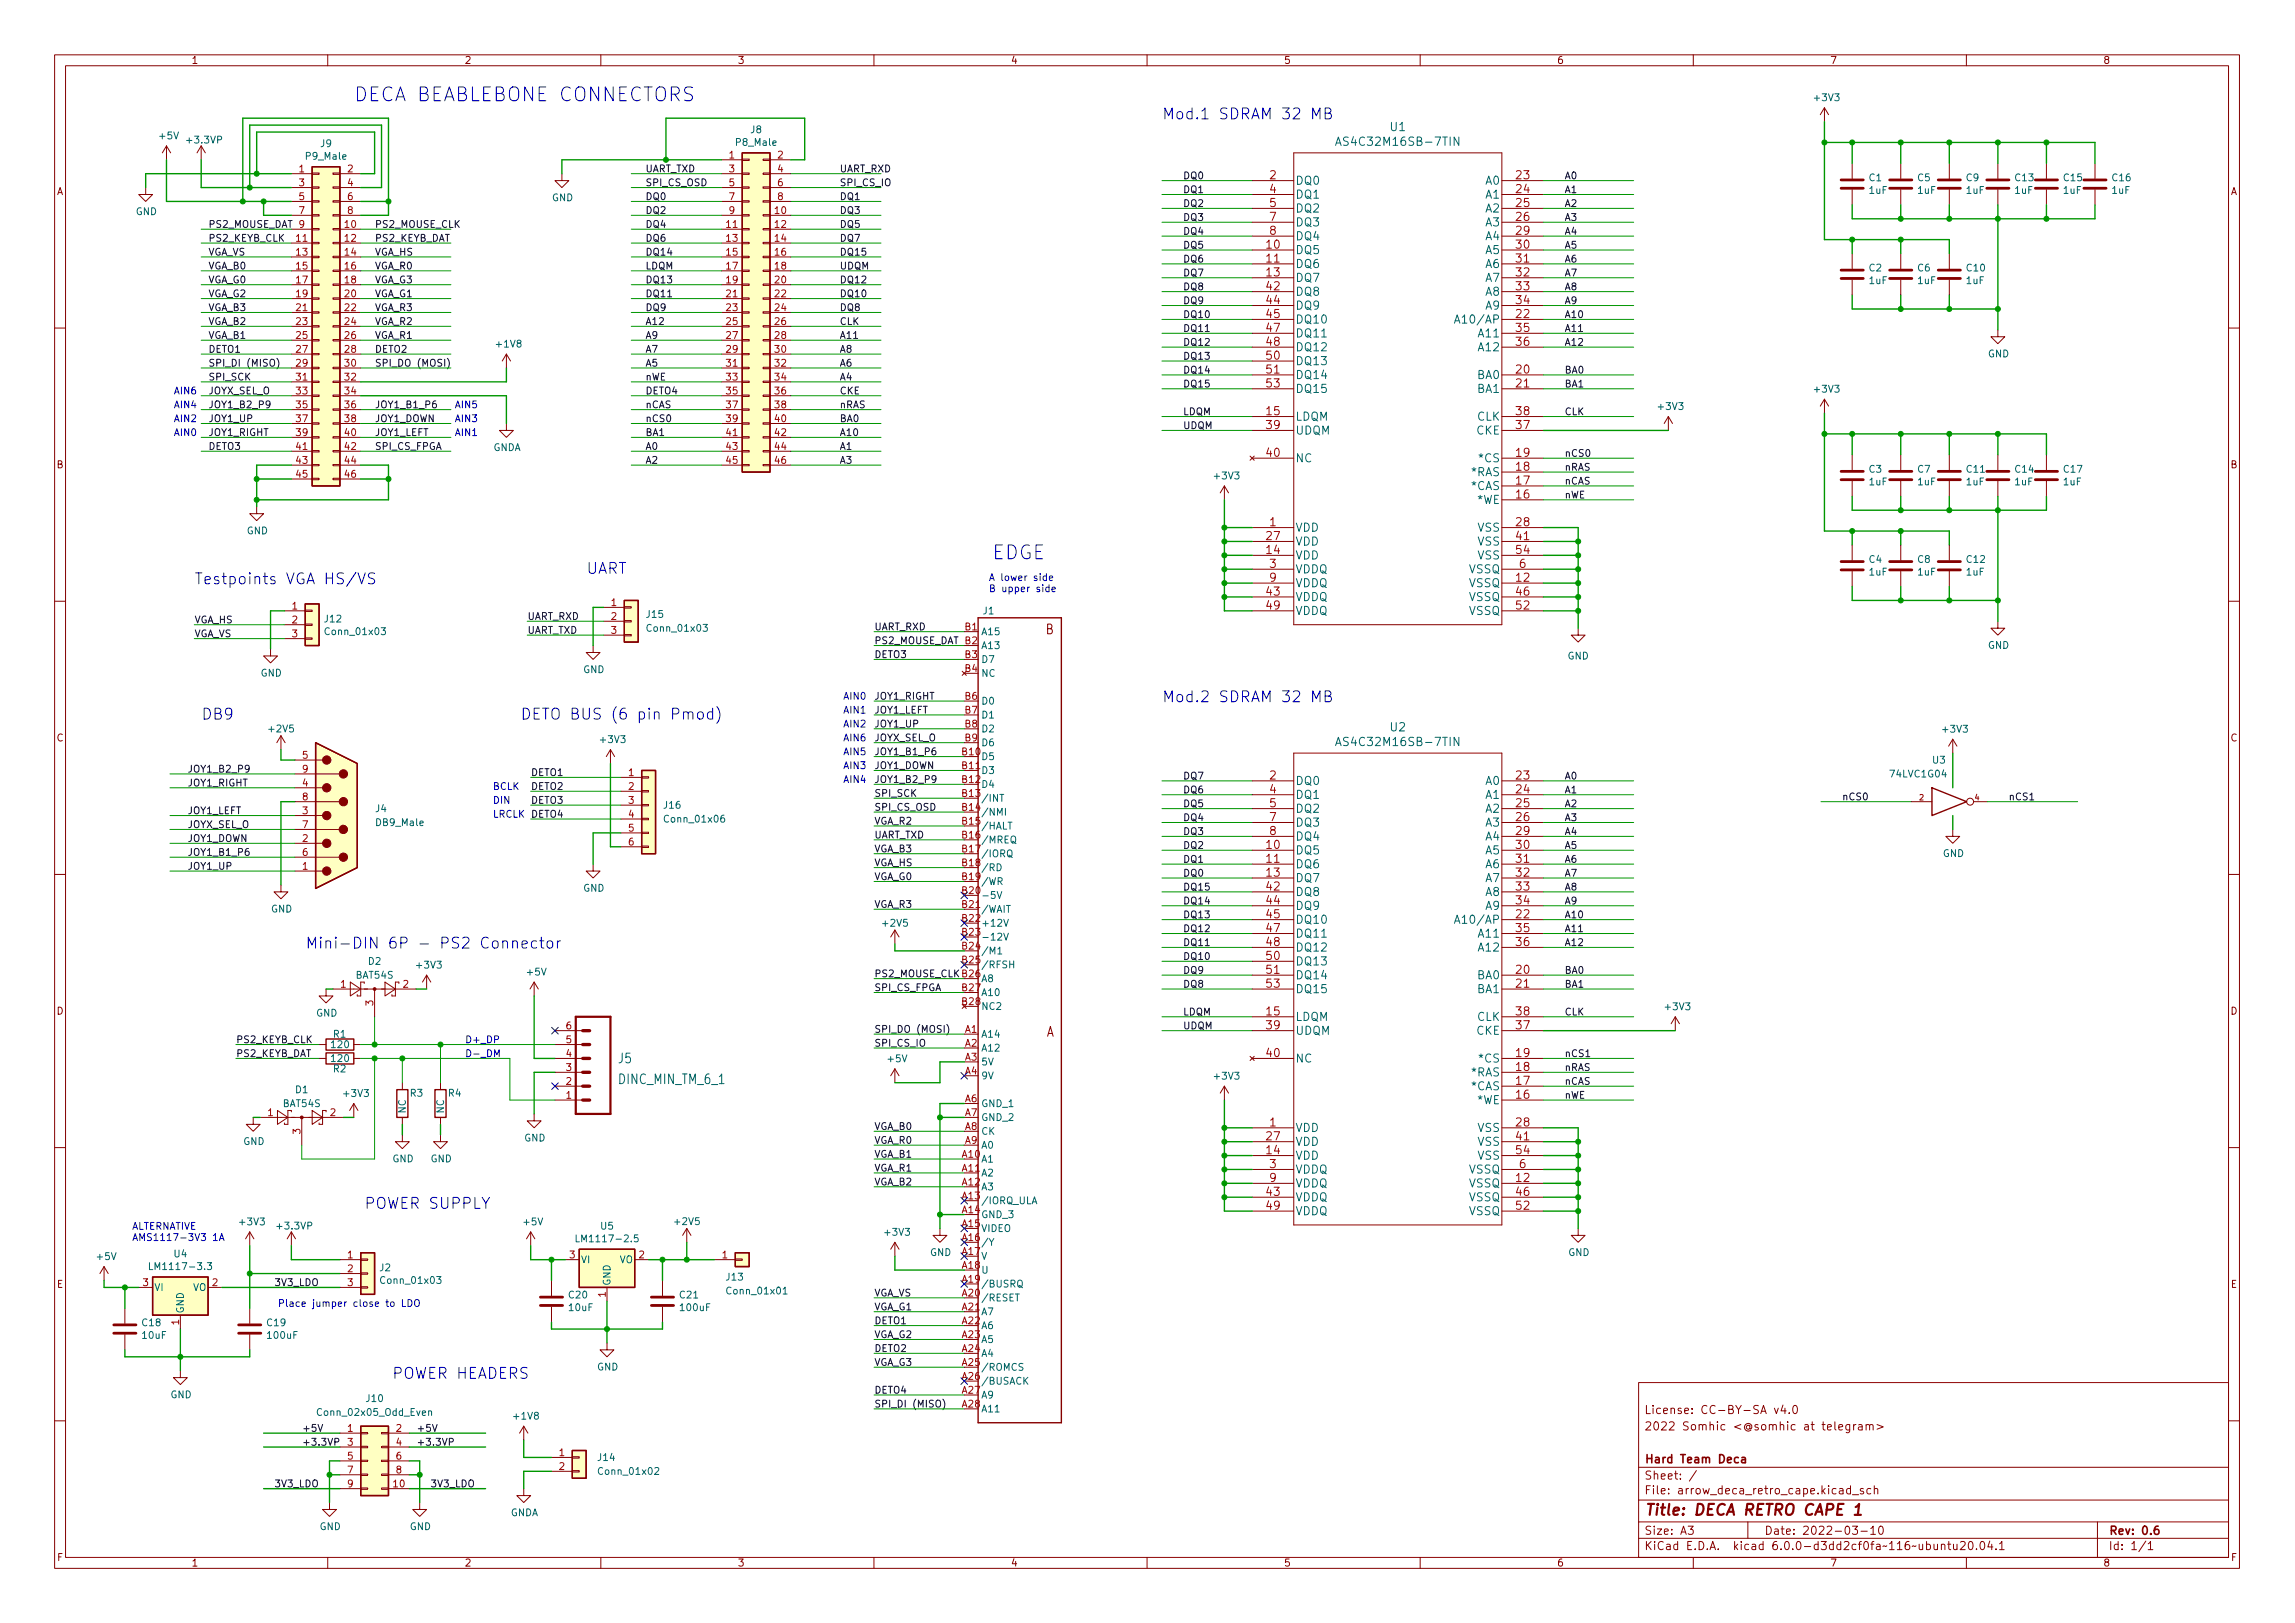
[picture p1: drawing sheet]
<svg xmlns="http://www.w3.org/2000/svg" width="420mm" height="297mm" viewBox="0 0 420 297" stroke-linecap="round" stroke-linejoin="round" font-family="sans-serif">
<defs><g id="words">
<g font-size="3.5" fill="#0000c2">
<text x="64.8" y="18.6">DECA BEABLEBONE CONNECTORS</text>
<text x="181.6" y="102.4">EDGE</text>
</g>
<g font-size="2.8" fill="#0000c2">
<text x="212.7" y="21.9">Mod.1 SDRAM 32 MB</text>
<text x="35.6" y="106.9">Testpoints VGA HS/VS</text>
<text x="107.3" y="105">UART</text>
<text x="36.8" y="131.7">DB9</text>
<text x="95.2" y="131.7">DETO BUS (6 pin Pmod)</text>
<text x="212.7" y="128.5">Mod.2 SDRAM 32 MB</text>
<text x="55.9" y="173.6">Mini-DIN 6P - PS2 Connector</text>
<text x="66.7" y="221.2">POWER SUPPLY</text>
<text x="71.8" y="252.4">POWER HEADERS</text>
</g>
<text font-size="2.8" fill="#840000" x="301" y="277.3">Title: DECA RETRO CAPE 1</text>
<g font-size="2.5" fill="#840000">
<text x="191.4" y="116.1">B</text>
<text x="191.5" y="189.7">A</text>
</g>
<g font-size="2.5" fill="#006464">
<text x="113.2" y="194.6">J5</text>
<text x="113.5" y="198.4">DINC_MIN_TM_6_1</text>
</g>
<g font-size="2.1" fill="#006464">
<text x="254.5" y="24">U1</text>
<text x="245.7" y="26.7">AS4C32M16SB-7TIN</text>
<text x="237.1" y="33.8">DQ0</text>
<text x="272" y="33.8">A0</text>
<text x="237.1" y="36.3">DQ1</text>
<text x="237.1" y="38.9">DQ2</text>
<text x="237.1" y="41.4">DQ3</text>
<text x="272" y="36.3">A1</text>
<text x="272" y="38.9">A2</text>
<text x="272" y="41.4">A3</text>
<text x="237.1" y="46.5">DQ5</text>
<text x="237.1" y="44">DQ4</text>
<text x="272" y="44">A4</text>
<text x="272" y="46.5">A5</text>
<text x="237.1" y="49">DQ6</text>
<text x="237.1" y="51.6">DQ7</text>
<text x="272" y="49">A6</text>
<text x="272" y="51.6">A7</text>
<text x="237.1" y="54.1">DQ8</text>
<text x="237.1" y="56.7">DQ9</text>
<text x="237.1" y="59.2">DQ10</text>
<text x="267.4" y="59.2">A10/AP</text>
<text x="272" y="54.1">A8</text>
<text x="272" y="56.7">A9</text>
<text x="237.1" y="61.7">DQ11</text>
<text x="237.1" y="64.3">DQ12</text>
<text x="270.9" y="61.7">A11</text>
<text x="270.9" y="64.3">A12</text>
<text x="237.1" y="66.8">DQ13</text>
<text x="237.1" y="69.4">DQ14</text>
<text x="237.1" y="71.9">DQ15</text>
<text x="270.5" y="69.4">BA0</text>
<text x="270.5" y="71.9">BA1</text>
<text x="237.1" y="77">LDQM</text>
<text x="270.4" y="77">CLK</text>
<text x="237.1" y="79.5">UDQM</text>
<text x="270.3" y="79.5">CKE</text>
<text x="237.1" y="84.6">NC</text>
<text x="269.5" y="89.7">*CAS</text>
<text x="269.5" y="87.1">*RAS</text>
<text x="271" y="84.6">*CS</text>
<text x="270.5" y="92.2">*WE</text>
<text x="237.1" y="97.3">VDD</text>
<text x="237.1" y="99.8">VDD</text>
<text x="270.5" y="97.3">VSS</text>
<text x="270.5" y="99.8">VSS</text>
<text x="237.1" y="102.4">VDD</text>
<text x="237.1" y="104.9">VDDQ</text>
<text x="237.1" y="107.5">VDDQ</text>
<text x="268.9" y="107.5">VSSQ</text>
<text x="268.9" y="104.9">VSSQ</text>
<text x="270.5" y="102.4">VSS</text>
<text x="237.1" y="110">VDDQ</text>
<text x="237.1" y="112.5">VDDQ</text>
<text x="268.9" y="110">VSSQ</text>
<text x="268.9" y="112.5">VSSQ</text>
<text x="245.7" y="136.5">AS4C32M16SB-7TIN</text>
<text x="254.5" y="133.8">U2</text>
<text x="237.1" y="143.7">DQ0</text>
<text x="272" y="143.7">A0</text>
<text x="237.1" y="146.2">DQ1</text>
<text x="237.1" y="148.7">DQ2</text>
<text x="272" y="146.2">A1</text>
<text x="272" y="148.7">A2</text>
<text x="237.1" y="151.3">DQ3</text>
<text x="237.1" y="153.8">DQ4</text>
<text x="272" y="151.3">A3</text>
<text x="272" y="153.8">A4</text>
<text x="237.1" y="156.4">DQ5</text>
<text x="237.1" y="158.9">DQ6</text>
<text x="237.1" y="161.4">DQ7</text>
<text x="272" y="156.4">A5</text>
<text x="272" y="158.9">A6</text>
<text x="272" y="161.4">A7</text>
<text x="237.1" y="164">DQ8</text>
<text x="237.1" y="166.5">DQ9</text>
<text x="272" y="164">A8</text>
<text x="272" y="166.5">A9</text>
<text x="237.1" y="169.1">DQ10</text>
<text x="237.1" y="171.6">DQ11</text>
<text x="267.4" y="169.1">A10/AP</text>
<text x="270.9" y="171.6">A11</text>
<text x="237.1" y="174.1">DQ12</text>
<text x="237.1" y="176.7">DQ13</text>
<text x="237.1" y="179.2">DQ14</text>
<text x="270.5" y="179.2">BA0</text>
<text x="270.9" y="174.1">A12</text>
<text x="237.1" y="181.8">DQ15</text>
<text x="270.5" y="181.8">BA1</text>
<text x="237.1" y="186.8">LDQM</text>
<text x="237.1" y="189.4">UDQM</text>
<text x="270.3" y="189.4">CKE</text>
<text x="270.4" y="186.8">CLK</text>
<text x="237.1" y="194.5">NC</text>
<text x="269.5" y="197">*RAS</text>
<text x="271" y="194.5">*CS</text>
<text x="269.5" y="199.5">*CAS</text>
<text x="270.5" y="202.1">*WE</text>
<text x="237.1" y="207.2">VDD</text>
<text x="237.1" y="209.7">VDD</text>
<text x="270.5" y="207.2">VSS</text>
<text x="270.5" y="209.7">VSS</text>
<text x="237.1" y="212.2">VDD</text>
<text x="237.1" y="214.8">VDDQ</text>
<text x="268.9" y="214.8">VSSQ</text>
<text x="270.5" y="212.2">VSS</text>
<text x="237.1" y="219.9">VDDQ</text>
<text x="237.1" y="217.3">VDDQ</text>
<text x="268.9" y="217.3">VSSQ</text>
<text x="268.9" y="219.9">VSSQ</text>
<text x="237.1" y="222.4">VDDQ</text>
<text x="268.9" y="222.4">VSSQ</text>
</g>
<g font-size="2.1" fill="#a90000">
<text x="232.5" y="32.8">2</text>
<text x="232.5" y="35.3">4</text>
<text x="277.6" y="32.8">23</text>
<text x="277.6" y="35.3">24</text>
<text x="232.5" y="37.9">5</text>
<text x="232.5" y="40.4">7</text>
<text x="277.6" y="37.9">25</text>
<text x="277.6" y="40.4">26</text>
<text x="231.9" y="45.5">10</text>
<text x="232.5" y="43">8</text>
<text x="277.6" y="43">29</text>
<text x="277.6" y="45.5">30</text>
<text x="231.9" y="48">11</text>
<text x="231.9" y="50.6">13</text>
<text x="231.9" y="53.1">42</text>
<text x="277.6" y="48">31</text>
<text x="277.6" y="50.6">32</text>
<text x="277.6" y="53.1">33</text>
<text x="231.9" y="55.7">44</text>
<text x="231.9" y="58.2">45</text>
<text x="277.6" y="58.2">22</text>
<text x="277.6" y="55.7">34</text>
<text x="231.9" y="60.7">47</text>
<text x="231.9" y="63.3">48</text>
<text x="231.9" y="65.8">50</text>
<text x="277.6" y="60.7">35</text>
<text x="277.6" y="63.3">36</text>
<text x="231.9" y="68.4">51</text>
<text x="231.9" y="70.9">53</text>
<text x="277.6" y="68.4">20</text>
<text x="277.6" y="70.9">21</text>
<text x="231.9" y="76">15</text>
<text x="277.6" y="76">38</text>
<text x="231.9" y="78.5">39</text>
<text x="231.9" y="83.6">40</text>
<text x="277.6" y="83.6">19</text>
<text x="277.6" y="78.5">37</text>
<text x="277.6" y="88.7">17</text>
<text x="277.6" y="86.1">18</text>
<text x="277.6" y="91.2">16</text>
<text x="231.9" y="101.4">14</text>
<text x="231.9" y="98.8">27</text>
<text x="232.5" y="96.3">1</text>
<text x="277.6" y="96.3">28</text>
<text x="277.6" y="98.8">41</text>
<text x="277.6" y="101.4">54</text>
<text x="232.5" y="103.9">3</text>
<text x="232.5" y="106.5">9</text>
<text x="277.6" y="106.5">12</text>
<text x="278.2" y="103.9">6</text>
<text x="231.9" y="109">43</text>
<text x="231.9" y="111.5">49</text>
<text x="277.6" y="109">46</text>
<text x="277.6" y="111.5">52</text>
<text x="232.5" y="142.7">2</text>
<text x="277.6" y="142.7">23</text>
<text x="232.5" y="145.2">4</text>
<text x="232.5" y="147.7">5</text>
<text x="277.6" y="145.2">24</text>
<text x="277.6" y="147.7">25</text>
<text x="231.9" y="155.4">10</text>
<text x="232.5" y="150.3">7</text>
<text x="232.5" y="152.8">8</text>
<text x="277.6" y="150.3">26</text>
<text x="277.6" y="152.8">29</text>
<text x="277.6" y="155.4">30</text>
<text x="231.9" y="157.9">11</text>
<text x="231.9" y="160.4">13</text>
<text x="277.6" y="157.9">31</text>
<text x="277.6" y="160.4">32</text>
<text x="231.9" y="163">42</text>
<text x="231.9" y="165.5">44</text>
<text x="277.6" y="163">33</text>
<text x="277.6" y="165.5">34</text>
<text x="231.9" y="168.1">45</text>
<text x="231.9" y="170.6">47</text>
<text x="231.9" y="173.1">48</text>
<text x="277.6" y="168.1">22</text>
<text x="277.6" y="170.6">35</text>
<text x="277.6" y="173.1">36</text>
<text x="231.9" y="175.7">50</text>
<text x="231.9" y="178.2">51</text>
<text x="277.6" y="178.2">20</text>
<text x="231.9" y="185.8">15</text>
<text x="231.9" y="180.8">53</text>
<text x="277.6" y="180.8">21</text>
<text x="277.6" y="185.8">38</text>
<text x="231.9" y="188.4">39</text>
<text x="277.6" y="188.4">37</text>
<text x="231.9" y="193.5">40</text>
<text x="277.6" y="196">18</text>
<text x="277.6" y="193.5">19</text>
<text x="277.6" y="201.1">16</text>
<text x="277.6" y="198.5">17</text>
<text x="231.9" y="208.7">27</text>
<text x="232.5" y="206.2">1</text>
<text x="277.6" y="206.2">28</text>
<text x="277.6" y="208.7">41</text>
<text x="231.9" y="211.2">14</text>
<text x="232.5" y="213.8">3</text>
<text x="277.6" y="211.2">54</text>
<text x="278.2" y="213.8">6</text>
<text x="231.9" y="218.9">43</text>
<text x="231.9" y="221.4">49</text>
<text x="232.5" y="216.3">9</text>
<text x="277.6" y="216.3">12</text>
<text x="277.6" y="218.9">46</text>
<text x="277.6" y="221.4">52</text>
</g>
<g font-size="2.1" fill="#840000">
<text x="301" y="261.8">2022 Somhic &lt;@somhic at telegram&gt;</text>
<text x="301" y="258.8">License: CC-BY-SA v4.0</text>
<text x="301" y="267.8">Hard Team Deca</text>
<text x="301" y="273.5">File: arrow_deca_retro_cape.kicad_sch</text>
<text x="301" y="270.8">Sheet: /</text>
<text x="301" y="280.9">Size: A3</text>
<text x="323" y="280.9">Date: 2022-03-10</text>
<text x="386" y="280.9">Rev: 0.6</text>
<text x="301" y="283.7">KiCad E.D.A. kicad 6.0.0-d3dd2cf0fa~116~ubuntu20.04.1</text>
<text x="386" y="283.7">Id: 1/1</text>
</g>
<g font-size="1.8" fill="#840000">
<text x="35" y="11.7">1</text>
<text x="85" y="11.7">2</text>
<text x="135" y="11.7">3</text>
<text x="185" y="11.7">4</text>
<text x="235" y="11.7">5</text>
<text x="285" y="11.7">6</text>
<text x="335" y="11.7">7</text>
<text x="385" y="11.7">8</text>
<text x="10.3" y="35.7">A</text>
<text x="408.3" y="35.7">A</text>
<text x="10.3" y="85.7">B</text>
<text x="408.3" y="85.7">B</text>
<text x="10.3" y="135.7">C</text>
<text x="408.3" y="135.7">C</text>
<text x="10.3" y="185.7">D</text>
<text x="408.3" y="185.7">D</text>
<text x="10.4" y="235.7">E</text>
<text x="408.4" y="235.7">E</text>
<text x="10.4" y="285.7">F</text>
<text x="35" y="286.7">1</text>
<text x="85" y="286.7">2</text>
<text x="135" y="286.7">3</text>
<text x="185" y="286.7">4</text>
<text x="235" y="286.7">5</text>
<text x="285" y="286.7">6</text>
<text x="335" y="286.7">7</text>
<text x="385" y="286.7">8</text>
<text x="408.4" y="285.7">F</text>
</g>
<g font-size="1.8" fill="#006464">
<text x="332.3" y="18.5">+3V3</text>
<text x="29.3" y="25.5">+5V</text>
<text x="34.4" y="26.2">+3.3VP</text>
<text x="56.2" y="29.2">P9_Male</text>
<text x="58.7" y="26.9">J9</text>
<text x="134.9" y="26.7">P8_Male</text>
<text x="137.4" y="24.4">J8</text>
<text x="342.2" y="33.2">C1</text>
<text x="342.2" y="35.5">1uF</text>
<text x="351.1" y="33.2">C5</text>
<text x="351.1" y="35.5">1uF</text>
<text x="360" y="33.2">C9</text>
<text x="360" y="35.5">1uF</text>
<text x="368.9" y="35.5">1uF</text>
<text x="369" y="33.2">C13</text>
<text x="377.8" y="35.5">1uF</text>
<text x="377.9" y="33.2">C15</text>
<text x="386.7" y="35.5">1uF</text>
<text x="386.8" y="33.2">C16</text>
<text x="24.8" y="39.4">GND</text>
<text x="101" y="36.8">GND</text>
<text x="342.2" y="49.7">C2</text>
<text x="342.2" y="52">1uF</text>
<text x="351.1" y="49.7">C6</text>
<text x="351.1" y="52">1uF</text>
<text x="360" y="52">1uF</text>
<text x="360.1" y="49.7">C10</text>
<text x="91" y="63.6">+1V8</text>
<text x="363.9" y="65.4">GND</text>
<text x="332.3" y="71.8">+3V3</text>
<text x="303.7" y="75">+3V3</text>
<text x="90.2" y="82.5">GNDA</text>
<text x="222.4" y="87.7">+3V3</text>
<text x="342.2" y="86.5">C3</text>
<text x="342.2" y="88.8">1uF</text>
<text x="351.1" y="86.5">C7</text>
<text x="351.1" y="88.8">1uF</text>
<text x="360" y="88.8">1uF</text>
<text x="360.1" y="86.5">C11</text>
<text x="368.9" y="88.8">1uF</text>
<text x="369" y="86.5">C14</text>
<text x="377.8" y="88.8">1uF</text>
<text x="377.9" y="86.5">C17</text>
<text x="45.2" y="97.8">GND</text>
<text x="342.2" y="103">C4</text>
<text x="342.2" y="105.3">1uF</text>
<text x="351.1" y="103">C8</text>
<text x="351.1" y="105.3">1uF</text>
<text x="360" y="105.3">1uF</text>
<text x="360.1" y="103">C12</text>
<text x="59.5" y="113.9">J12</text>
<text x="118.4" y="113.1">J15</text>
<text x="180" y="112.4">J1</text>
<text x="59.8" y="116.2">Conn_01x03</text>
<text x="118.8" y="115.6">Conn_01x03</text>
<text x="179.6" y="116.2">A15</text>
<text x="179.6" y="118.8">A13</text>
<text x="363.9" y="118.7">GND</text>
<text x="47.7" y="123.8">GND</text>
<text x="106.7" y="123.2">GND</text>
<text x="179.6" y="121.3">D7</text>
<text x="179.6" y="123.9">NC</text>
<text x="287" y="120.7">GND</text>
<text x="179.6" y="128.9">D0</text>
<text x="179.6" y="131.5">D1</text>
<text x="49.3" y="134">+2V5</text>
<text x="110.1" y="136">+3V3</text>
<text x="179.6" y="134">D2</text>
<text x="179.6" y="136.6">D6</text>
<text x="355.8" y="134.1">+3V3</text>
<text x="179.6" y="139.1">D5</text>
<text x="179.6" y="141.6">D3</text>
<text x="346.2" y="142.3">74LVC1G04</text>
<text x="353.8" y="139.7">U3</text>
<text x="68.8" y="148.6">J4</text>
<text x="121.6" y="148">J16</text>
<text x="179.6" y="144.2">D4</text>
<text x="179.6" y="146.7">/INT</text>
<text x="179.6" y="149.3">/NMI</text>
<text x="69" y="151.2">DB9_Male</text>
<text x="121.9" y="150.5">Conn_01x06</text>
<text x="179.6" y="151.8">/HALT</text>
<text x="179.6" y="154.3">/MREQ</text>
<text x="179.6" y="156.9">/IORQ</text>
<text x="179.6" y="159.4">/RD</text>
<text x="179.6" y="162">/WR</text>
<text x="355.7" y="156.8">GND</text>
<text x="49.6" y="167">GND</text>
<text x="106.7" y="163.2">GND</text>
<text x="179.6" y="164.5">-5V</text>
<text x="179.6" y="167">/WAIT</text>
<text x="161.7" y="169.6">+2V5</text>
<text x="179.6" y="169.6">+12V</text>
<text x="179.6" y="172.1">-12V</text>
<text x="65.2" y="179.1">BAT54S</text>
<text x="67.4" y="176.6">D2</text>
<text x="76.4" y="177.3">+3V3</text>
<text x="96.6" y="178.5">+5V</text>
<text x="179.6" y="177.2">/RFSH</text>
<text x="179.6" y="179.7">A8</text>
<text x="179.6" y="182.3">A10</text>
<text x="179.6" y="184.8">NC2</text>
<text x="305" y="184.9">+3V3</text>
<text x="57.9" y="186">GND</text>
<text x="60.8" y="191.8">120</text>
<text x="61.1" y="189.9">R1</text>
<text x="179.6" y="189.9">A14</text>
<text x="60.8" y="194.3">120</text>
<text x="61.1" y="196.3">R2</text>
<text x="162.6" y="194.4">+5V</text>
<text x="179.6" y="192.4">A12</text>
<text x="179.6" y="195">5V</text>
<text x="179.6" y="197.5">9V</text>
<text x="222.4" y="197.6">+3V3</text>
<text x="51.9" y="202.6">BAT54S</text>
<text x="54.1" y="200.1">D1</text>
<text x="63.1" y="200.7">+3V3</text>
<text x="74.3" y="203.8" transform="rotate(-90 74.3 203.8)">NC</text>
<text x="75.1" y="200.7">R3</text>
<text x="81.3" y="203.8" transform="rotate(-90 81.3 203.8)">NC</text>
<text x="82.1" y="200.7">R4</text>
<text x="179.6" y="202.6">GND_1</text>
<text x="44.5" y="209.5">GND</text>
<text x="96" y="208.9">GND</text>
<text x="179.6" y="205.1">GND_2</text>
<text x="179.6" y="207.7">CK</text>
<text x="71.8" y="212.7">GND</text>
<text x="78.8" y="212.7">GND</text>
<text x="179.6" y="212.8">A1</text>
<text x="179.6" y="215.3">A2</text>
<text x="179.6" y="210.2">A0</text>
<text x="179.6" y="217.8">A3</text>
<text x="179.6" y="220.4">/IORQ_ULA</text>
<text x="44" y="224.2">+3V3</text>
<text x="50.9" y="225">+3.3VP</text>
<text x="95.9" y="224.2">+5V</text>
<text x="106.4" y="227.3">LM1117-2.5</text>
<text x="110" y="225">U5</text>
<text x="123.6" y="224.2">+2V5</text>
<text x="162.1" y="226.1">+3V3</text>
<text x="179.6" y="222.9">GND_3</text>
<text x="179.6" y="225.5">VIDEO</text>
<text x="17.8" y="230.6">+5V</text>
<text x="28.3" y="232.4">LM1117-3.3</text>
<text x="31.9" y="230.1">U4</text>
<text x="69.5" y="232.6">J2</text>
<text x="106.3" y="231.2">VI</text>
<text x="113.4" y="231.2">VO</text>
<text x="170.2" y="229.9">GND</text>
<text x="179.6" y="228">/Y</text>
<text x="179.6" y="230.5">V</text>
<text x="179.6" y="233.1">U</text>
<text x="287.1" y="229.9">GND</text>
<text x="28.2" y="236.3">VI</text>
<text x="35.3" y="236.3">VO</text>
<text x="70" y="235">Conn_01x03</text>
<text x="104.2" y="237.6">C20</text>
<text x="104.2" y="239.9">10uF</text>
<text x="111.8" y="235.4" transform="rotate(-90 111.8 235.4)">GND</text>
<text x="124.5" y="237.6">C21</text>
<text x="124.7" y="239.9">100uF</text>
<text x="133" y="234.4">J13</text>
<text x="133.4" y="236.9">Conn_01x01</text>
<text x="179.6" y="235.6">/BUSRQ</text>
<text x="179.6" y="238.2">/RESET</text>
<text x="26.1" y="242.7">C18</text>
<text x="26.1" y="245">10uF</text>
<text x="33.7" y="240.4" transform="rotate(-90 33.7 240.4)">GND</text>
<text x="48.9" y="242.7">C19</text>
<text x="49.1" y="245">100uF</text>
<text x="179.6" y="240.7">A7</text>
<text x="179.6" y="243.2">A6</text>
<text x="179.6" y="245.8">A5</text>
<text x="109.3" y="250.8">GND</text>
<text x="179.6" y="250.9">/ROMCS</text>
<text x="31.2" y="255.9">GND</text>
<text x="67.1" y="256.6">J10</text>
<text x="179.6" y="253.4">/BUSACK</text>
<text x="179.6" y="255.9">A9</text>
<text x="58.5" y="259.1">Conn_02x05_Odd_Even</text>
<text x="94.2" y="259.8">+1V8</text>
<text x="179.6" y="258.5">A11</text>
<text x="109.5" y="267.4">J14</text>
<text x="109.9" y="269.9">Conn_01x02</text>
<text x="58.5" y="280">GND</text>
<text x="75" y="280">GND</text>
<text x="93.4" y="277.5">GNDA</text>
</g>
<g font-size="1.8" fill="#a90000">
<text x="133.5" y="29">1</text>
<text x="142.4" y="29">2</text>
<text x="54.8" y="31.5">1</text>
<text x="54.8" y="34.1">3</text>
<text x="63.6" y="31.5">2</text>
<text x="63.6" y="34.1">4</text>
<text x="133.5" y="31.5">3</text>
<text x="133.5" y="34.1">5</text>
<text x="142.4" y="31.5">4</text>
<text x="142.4" y="34.1">6</text>
<text x="54.8" y="36.6">5</text>
<text x="54.8" y="39.2">7</text>
<text x="54.8" y="41.7">9</text>
<text x="63.2" y="41.7">10</text>
<text x="63.6" y="36.6">6</text>
<text x="63.6" y="39.2">8</text>
<text x="133" y="41.7">11</text>
<text x="133.5" y="36.6">7</text>
<text x="133.5" y="39.2">9</text>
<text x="141.9" y="39.2">10</text>
<text x="141.9" y="41.7">12</text>
<text x="142.4" y="36.6">8</text>
<text x="54.3" y="44.2">11</text>
<text x="54.3" y="46.8">13</text>
<text x="63.2" y="44.2">12</text>
<text x="63.2" y="46.8">14</text>
<text x="133" y="44.2">13</text>
<text x="133" y="46.8">15</text>
<text x="141.9" y="44.2">14</text>
<text x="141.9" y="46.8">16</text>
<text x="54.3" y="49.3">15</text>
<text x="54.3" y="51.9">17</text>
<text x="63.2" y="49.3">16</text>
<text x="63.2" y="51.9">18</text>
<text x="133" y="49.3">17</text>
<text x="133" y="51.9">19</text>
<text x="141.9" y="49.3">18</text>
<text x="141.9" y="51.9">20</text>
<text x="54.3" y="54.4">19</text>
<text x="54.3" y="56.9">21</text>
<text x="54.3" y="59.5">23</text>
<text x="63.2" y="54.4">20</text>
<text x="63.2" y="56.9">22</text>
<text x="63.2" y="59.5">24</text>
<text x="133" y="54.4">21</text>
<text x="133" y="56.9">23</text>
<text x="133" y="59.5">25</text>
<text x="141.9" y="54.4">22</text>
<text x="141.9" y="56.9">24</text>
<text x="141.9" y="59.5">26</text>
<text x="54.3" y="62">25</text>
<text x="54.3" y="64.6">27</text>
<text x="63.2" y="62">26</text>
<text x="63.2" y="64.6">28</text>
<text x="133" y="62">27</text>
<text x="133" y="64.6">29</text>
<text x="141.9" y="62">28</text>
<text x="141.9" y="64.6">30</text>
<text x="54.3" y="67.1">29</text>
<text x="54.3" y="69.6">31</text>
<text x="63.2" y="67.1">30</text>
<text x="63.2" y="69.6">32</text>
<text x="133" y="67.1">31</text>
<text x="133" y="69.6">33</text>
<text x="141.9" y="67.1">32</text>
<text x="141.9" y="69.6">34</text>
<text x="54.3" y="72.2">33</text>
<text x="54.3" y="74.7">35</text>
<text x="54.3" y="77.3">37</text>
<text x="63.2" y="72.2">34</text>
<text x="63.2" y="74.7">36</text>
<text x="63.2" y="77.3">38</text>
<text x="133" y="72.2">35</text>
<text x="133" y="74.7">37</text>
<text x="133" y="77.3">39</text>
<text x="141.9" y="72.2">36</text>
<text x="141.9" y="74.7">38</text>
<text x="141.9" y="77.3">40</text>
<text x="54.3" y="79.8">39</text>
<text x="54.3" y="82.3">41</text>
<text x="63.2" y="79.8">40</text>
<text x="63.2" y="82.3">42</text>
<text x="133" y="79.8">41</text>
<text x="133" y="82.3">43</text>
<text x="141.9" y="79.8">42</text>
<text x="141.9" y="82.3">44</text>
<text x="54.3" y="84.9">43</text>
<text x="54.3" y="87.4">45</text>
<text x="63.2" y="84.9">44</text>
<text x="63.2" y="87.4">46</text>
<text x="133" y="84.9">45</text>
<text x="141.9" y="84.9">46</text>
<text x="53.5" y="111.5">1</text>
<text x="111.9" y="110.9">1</text>
<text x="111.9" y="113.4">2</text>
<text x="53.5" y="114.1">2</text>
<text x="53.5" y="116.6">3</text>
<text x="111.9" y="116">3</text>
<text x="176.7" y="115.4">B1</text>
<text x="176.7" y="117.9">B2</text>
<text x="176.7" y="120.4">B3</text>
<text x="176.7" y="123">B4</text>
<text x="176.7" y="128.1">B6</text>
<text x="176.7" y="130.6">B7</text>
<text x="176.7" y="133.1">B8</text>
<text x="176.7" y="135.7">B9</text>
<text x="55.4" y="143.9">4</text>
<text x="55.4" y="138.8">5</text>
<text x="55.4" y="141.4">9</text>
<text x="115.1" y="142">1</text>
<text x="176.2" y="138.2">B10</text>
<text x="176.2" y="140.8">B11</text>
<text x="176.2" y="143.3">B12</text>
<text x="55.4" y="149">3</text>
<text x="55.4" y="146.5">8</text>
<text x="115.1" y="144.6">2</text>
<text x="115.1" y="147.1">3</text>
<text x="115.1" y="149.6">4</text>
<text x="176.2" y="145.8">B13</text>
<text x="176.2" y="148.4">B14</text>
<text x="55.4" y="154.1">2</text>
<text x="55.4" y="151.5">7</text>
<text x="115.1" y="152.2">5</text>
<text x="115.1" y="154.7">6</text>
<text x="176.2" y="150.9">B15</text>
<text x="176.2" y="153.5">B16</text>
<text x="176.2" y="156">B17</text>
<text x="55.4" y="159.2">1</text>
<text x="55.4" y="156.6">6</text>
<text x="176.2" y="158.5">B18</text>
<text x="176.2" y="161.1">B19</text>
<text x="176.2" y="163.6">B20</text>
<text x="176.2" y="166.2">B21</text>
<text x="176.2" y="168.7">B22</text>
<text x="176.2" y="171.2">B23</text>
<text x="176.2" y="173.8">B24</text>
<text x="176.2" y="176.3">B25</text>
<text x="179.6" y="174.7">/M1</text>
<text x="62.4" y="180.8">1</text>
<text x="68.3" y="184" transform="rotate(-90 68.3 184)">3</text>
<text x="73.8" y="180.8">2</text>
<text x="176.2" y="181.4">B27</text>
<text x="176.2" y="183.9">B28</text>
<text x="103.6" y="190.9">5</text>
<text x="103.6" y="188.4">6</text>
<text x="176.7" y="189">A1</text>
<text x="176.7" y="191.6">A2</text>
<text x="103.6" y="196">3</text>
<text x="103.6" y="193.5">4</text>
<text x="176.7" y="194.1">A3</text>
<text x="176.7" y="196.6">A4</text>
<text x="103.6" y="201.1">1</text>
<text x="103.6" y="198.5">2</text>
<text x="176.7" y="201.7">A6</text>
<text x="49" y="204.3">1</text>
<text x="55" y="207.5" transform="rotate(-90 55 207.5)">3</text>
<text x="60.5" y="204.3">2</text>
<text x="176.7" y="204.3">A7</text>
<text x="176.7" y="206.8">A8</text>
<text x="176.7" y="209.3">A9</text>
<text x="176.2" y="211.9">A10</text>
<text x="176.2" y="214.4">A11</text>
<text x="176.2" y="217">A12</text>
<text x="176.2" y="219.5">A13</text>
<text x="176.2" y="222">A14</text>
<text x="176.2" y="224.6">A15</text>
<text x="176.2" y="227.1">A16</text>
<text x="63.6" y="230.3">1</text>
<text x="63.6" y="232.8">2</text>
<text x="104.3" y="230.3">3</text>
<text x="117" y="230.3">2</text>
<text x="132.2" y="230.3">1</text>
<text x="176.2" y="229.7">A17</text>
<text x="176.2" y="232.2">A18</text>
<text x="26.2" y="235.4">3</text>
<text x="38.9" y="235.4">2</text>
<text x="63.6" y="235.4">3</text>
<text x="110.9" y="237.4" transform="rotate(-90 110.9 237.4)">1</text>
<text x="176.2" y="234.7">A19</text>
<text x="176.2" y="237.3">A20</text>
<text x="176.2" y="239.8">A21</text>
<text x="32.8" y="242.5" transform="rotate(-90 32.8 242.5)">1</text>
<text x="176.2" y="242.4">A22</text>
<text x="176.2" y="244.9">A23</text>
<text x="176.2" y="247.4">A24</text>
<text x="176.2" y="250">A25</text>
<text x="179.6" y="248.3">A4</text>
<text x="176.2" y="252.5">A26</text>
<text x="176.2" y="255.1">A27</text>
<text x="176.2" y="257.6">A28</text>
<text x="63.6" y="262">1</text>
<text x="72.5" y="262">2</text>
<text x="63.6" y="264.6">3</text>
<text x="63.6" y="267.1">5</text>
<text x="63.6" y="269.7">7</text>
<text x="72.5" y="264.6">4</text>
<text x="72.5" y="267.1">6</text>
<text x="72.5" y="269.7">8</text>
<text x="102.4" y="266.5">1</text>
<text x="102.4" y="269">2</text>
<text x="63.6" y="272.2">9</text>
<text x="72" y="272.2">10</text>
</g>
<g font-size="1.8" fill="#0f0f0f">
<text x="118.1" y="34.1">SPI_CS_OSD</text>
<text x="118.1" y="31.5">UART_TXD</text>
<text x="153.7" y="31.5">UART_RXD</text>
<text x="153.7" y="34.1">SPI_CS_IO</text>
<text x="216.5" y="35.3">DQ1</text>
<text x="216.5" y="32.8">DQ0</text>
<text x="286.4" y="32.8">A0</text>
<text x="286.4" y="35.3">A1</text>
<text x="38.1" y="41.7">PS2_MOUSE_DAT</text>
<text x="68.6" y="41.7">PS2_MOUSE_CLK</text>
<text x="118.1" y="39.1">DQ2</text>
<text x="118.1" y="36.6">DQ0</text>
<text x="118.1" y="41.7">DQ4</text>
<text x="153.7" y="39.1">DQ3</text>
<text x="153.7" y="36.6">DQ1</text>
<text x="153.7" y="41.7">DQ5</text>
<text x="216.5" y="37.9">DQ2</text>
<text x="216.5" y="40.4">DQ3</text>
<text x="286.4" y="40.4">A3</text>
<text x="286.4" y="37.9">A2</text>
<text x="38.1" y="46.8">VGA_VS</text>
<text x="38.1" y="44.2">PS2_KEYB_CLK</text>
<text x="68.6" y="46.8">VGA_HS</text>
<text x="68.6" y="44.2">PS2_KEYB_DAT</text>
<text x="118.1" y="46.8">DQ14</text>
<text x="118.1" y="44.2">DQ6</text>
<text x="153.7" y="44.2">DQ7</text>
<text x="153.7" y="46.8">DQ15</text>
<text x="216.5" y="45.5">DQ5</text>
<text x="216.5" y="43">DQ4</text>
<text x="286.4" y="45.5">A5</text>
<text x="286.4" y="43">A4</text>
<text x="38.1" y="51.8">VGA_G0</text>
<text x="38.1" y="49.3">VGA_B0</text>
<text x="68.6" y="49.3">VGA_R0</text>
<text x="68.6" y="51.8">VGA_G3</text>
<text x="118.1" y="49.3">LDQM</text>
<text x="118.1" y="51.8">DQ13</text>
<text x="153.7" y="49.3">UDQM</text>
<text x="153.7" y="51.8">DQ12</text>
<text x="216.5" y="50.6">DQ7</text>
<text x="216.5" y="53.1">DQ8</text>
<text x="216.5" y="48">DQ6</text>
<text x="286.4" y="50.6">A7</text>
<text x="286.4" y="48">A6</text>
<text x="286.4" y="53.1">A8</text>
<text x="38.1" y="54.4">VGA_G2</text>
<text x="38.1" y="59.5">VGA_B2</text>
<text x="38.1" y="56.9">VGA_B3</text>
<text x="68.6" y="54.4">VGA_G1</text>
<text x="68.6" y="59.5">VGA_R2</text>
<text x="68.6" y="56.9">VGA_R3</text>
<text x="118.1" y="54.4">DQ11</text>
<text x="118.1" y="56.9">DQ9</text>
<text x="118.1" y="59.5">A12</text>
<text x="153.7" y="56.9">DQ8</text>
<text x="153.7" y="54.4">DQ10</text>
<text x="153.7" y="59.5">CLK</text>
<text x="216.5" y="55.7">DQ9</text>
<text x="216.5" y="58.2">DQ10</text>
<text x="286.4" y="58.2">A10</text>
<text x="286.4" y="55.7">A9</text>
<text x="38.1" y="64.5">DETO1</text>
<text x="38.1" y="62">VGA_B1</text>
<text x="68.6" y="64.5">DETO2</text>
<text x="68.6" y="62">VGA_R1</text>
<text x="118.1" y="62">A9</text>
<text x="118.1" y="64.5">A7</text>
<text x="153.7" y="62">A11</text>
<text x="153.7" y="64.5">A8</text>
<text x="216.5" y="60.7">DQ11</text>
<text x="216.5" y="65.8">DQ13</text>
<text x="216.5" y="63.3">DQ12</text>
<text x="286.4" y="63.3">A12</text>
<text x="286.4" y="60.7">A11</text>
<text x="38.1" y="67.1">SPI_DI (MISO)</text>
<text x="38.1" y="69.6">SPI_SCK</text>
<text x="68.6" y="67.1">SPI_DO (MOSI)</text>
<text x="118.1" y="69.6">nWE</text>
<text x="118.1" y="67.1">A5</text>
<text x="153.7" y="69.6">A4</text>
<text x="153.7" y="67.1">A6</text>
<text x="216.5" y="70.9">DQ15</text>
<text x="216.5" y="68.4">DQ14</text>
<text x="286.4" y="68.4">BA0</text>
<text x="286.4" y="70.9">BA1</text>
<text x="38.1" y="72.2">JOYX_SEL_O</text>
<text x="38.1" y="74.7">JOY1_B2_P9</text>
<text x="38.1" y="77.2">JOY1_UP</text>
<text x="68.6" y="77.2">JOY1_DOWN</text>
<text x="68.6" y="74.7">JOY1_B1_P6</text>
<text x="118.1" y="77.2">nCS0</text>
<text x="118.1" y="72.2">DETO4</text>
<text x="118.1" y="74.7">nCAS</text>
<text x="153.7" y="77.2">BA0</text>
<text x="153.7" y="74.7">nRAS</text>
<text x="153.7" y="72.2">CKE</text>
<text x="216.5" y="76">LDQM</text>
<text x="286.4" y="76">CLK</text>
<text x="38.1" y="79.8">JOY1_RIGHT</text>
<text x="38.1" y="82.3">DETO3</text>
<text x="68.6" y="79.8">JOY1_LEFT</text>
<text x="68.6" y="82.3">SPI_CS_FPGA</text>
<text x="118.1" y="79.8">BA1</text>
<text x="118.1" y="82.3">A0</text>
<text x="153.7" y="79.8">A10</text>
<text x="153.7" y="82.3">A1</text>
<text x="216.5" y="78.5">UDQM</text>
<text x="286.4" y="83.6">nCS0</text>
<text x="118.1" y="84.9">A2</text>
<text x="153.7" y="84.9">A3</text>
<text x="286.4" y="86.1">nRAS</text>
<text x="286.4" y="88.7">nCAS</text>
<text x="286.4" y="91.2">nWE</text>
<text x="96.5" y="113.4">UART_RXD</text>
<text x="35.6" y="114.1">VGA_HS</text>
<text x="35.6" y="116.6">VGA_VS</text>
<text x="96.5" y="116">UART_TXD</text>
<text x="160" y="115.3">UART_RXD</text>
<text x="160" y="117.9">PS2_MOUSE_DAT</text>
<text x="160" y="120.4">DETO3</text>
<text x="160" y="128">JOY1_RIGHT</text>
<text x="160" y="130.6">JOY1_LEFT</text>
<text x="160" y="135.7">JOYX_SEL_O</text>
<text x="160" y="133.1">JOY1_UP</text>
<text x="34.3" y="143.9">JOY1_RIGHT</text>
<text x="34.3" y="141.4">JOY1_B2_P9</text>
<text x="97.2" y="142">DETO1</text>
<text x="160" y="140.7">JOY1_DOWN</text>
<text x="160" y="138.2">JOY1_B1_P6</text>
<text x="160" y="143.3">JOY1_B2_P9</text>
<text x="216.5" y="142.7">DQ7</text>
<text x="286.4" y="142.7">A0</text>
<text x="34.3" y="149">JOY1_LEFT</text>
<text x="97.2" y="144.6">DETO2</text>
<text x="97.2" y="147.1">DETO3</text>
<text x="97.2" y="149.6">DETO4</text>
<text x="160" y="145.8">SPI_SCK</text>
<text x="160" y="148.4">SPI_CS_OSD</text>
<text x="216.5" y="145.2">DQ6</text>
<text x="216.5" y="147.7">DQ5</text>
<text x="286.4" y="145.2">A1</text>
<text x="286.4" y="147.7">A2</text>
<text x="337.2" y="146.5">nCS0</text>
<text x="367.7" y="146.5">nCS1</text>
<text x="34.3" y="154.1">JOY1_DOWN</text>
<text x="34.3" y="151.5">JOYX_SEL_O</text>
<text x="160" y="150.9">VGA_R2</text>
<text x="160" y="153.4">UART_TXD</text>
<text x="160" y="156">VGA_B3</text>
<text x="216.5" y="150.3">DQ4</text>
<text x="216.5" y="152.8">DQ3</text>
<text x="216.5" y="155.4">DQ2</text>
<text x="286.4" y="155.4">A5</text>
<text x="286.4" y="150.3">A3</text>
<text x="286.4" y="152.8">A4</text>
<text x="34.3" y="156.6">JOY1_B1_P6</text>
<text x="34.3" y="159.2">JOY1_UP</text>
<text x="160" y="161.1">VGA_G0</text>
<text x="160" y="158.5">VGA_HS</text>
<text x="216.5" y="157.9">DQ1</text>
<text x="216.5" y="160.4">DQ0</text>
<text x="286.4" y="157.9">A6</text>
<text x="286.4" y="160.4">A7</text>
<text x="160" y="166.1">VGA_R3</text>
<text x="216.5" y="165.5">DQ14</text>
<text x="216.5" y="163">DQ15</text>
<text x="286.4" y="163">A8</text>
<text x="286.4" y="165.5">A9</text>
<text x="216.5" y="168.1">DQ13</text>
<text x="216.5" y="170.6">DQ12</text>
<text x="216.5" y="173.1">DQ11</text>
<text x="286.4" y="173.1">A12</text>
<text x="286.4" y="168.1">A10</text>
<text x="286.4" y="170.6">A11</text>
<text x="160" y="178.8">PS2_MOUSE_CLK B26</text>
<text x="216.5" y="175.7">DQ10</text>
<text x="216.5" y="178.2">DQ9</text>
<text x="286.4" y="178.2">BA0</text>
<text x="160" y="181.4">SPI_CS_FPGA</text>
<text x="216.5" y="185.8">LDQM</text>
<text x="216.5" y="180.8">DQ8</text>
<text x="286.4" y="180.8">BA1</text>
<text x="286.4" y="185.8">CLK</text>
<text x="43.2" y="190.9">PS2_KEYB_CLK</text>
<text x="160" y="189">SPI_DO (MOSI)</text>
<text x="160" y="191.5">SPI_CS_IO</text>
<text x="216.5" y="188.4">UDQM</text>
<text x="43.2" y="193.5">PS2_KEYB_DAT</text>
<text x="286.4" y="193.5">nCS1</text>
<text x="286.4" y="196">nRAS</text>
<text x="286.4" y="198.5">nCAS</text>
<text x="286.4" y="201.1">nWE</text>
<text x="160" y="209.3">VGA_R0</text>
<text x="160" y="206.8">VGA_B0</text>
<text x="160" y="214.4">VGA_R1</text>
<text x="160" y="211.9">VGA_B1</text>
<text x="160" y="216.9">VGA_B2</text>
<text x="50.2" y="235.4">3V3_LDO</text>
<text x="160" y="237.3">VGA_VS</text>
<text x="160" y="239.8">VGA_G1</text>
<text x="160" y="242.3">DETO1</text>
<text x="160" y="244.9">VGA_G2</text>
<text x="160" y="250">VGA_G3</text>
<text x="160" y="247.4">DETO2</text>
<text x="160" y="257.6">SPI_DI (MISO)</text>
<text x="160" y="255">DETO4</text>
<text x="55.2" y="262">+5V</text>
<text x="76.2" y="262">+5V</text>
<text x="55.2" y="264.6">+3.3VP</text>
<text x="76.2" y="264.6">+3.3VP</text>
<text x="50.2" y="272.2">3V3_LDO</text>
<text x="78.7" y="272.2">3V3_LDO</text>
</g>
<g font-size="1.8" fill="#0000c2">
<text x="31.7" y="77.2">AIN2</text>
<text x="31.7" y="74.7">AIN4</text>
<text x="31.7" y="72.2">AIN6</text>
<text x="83.2" y="74.7">AIN5</text>
<text x="83.2" y="77.2">AIN3</text>
<text x="31.7" y="79.8">AIN0</text>
<text x="83.2" y="79.8">AIN1</text>
<text x="181" y="106.3">A lower side</text>
<text x="181" y="108.4">B upper side</text>
<text x="154.3" y="128">AIN0</text>
<text x="154.3" y="130.6">AIN1</text>
<text x="154.3" y="135.7">AIN6</text>
<text x="154.3" y="133.1">AIN2</text>
<text x="154.3" y="138.2">AIN5</text>
<text x="154.3" y="143.3">AIN4</text>
<text x="154.3" y="140.7">AIN3</text>
<text x="90.2" y="144.6">BCLK</text>
<text x="90.2" y="147.1">DIN</text>
<text x="90.2" y="149.6">LRCLK</text>
<text x="85.1" y="190.9">D+_DP</text>
<text x="85.1" y="193.5">D-_DM</text>
<text x="24.1" y="225.1">ALTERNATIVE</text>
<text x="24.1" y="227.1">AMS1117-3V3 1A</text>
<text x="50.8" y="239.2">Place jumper close to LDO</text>
</g>
<g font-size="1.4" fill="#a90000">
<text x="351.4" y="146.5">2</text>
<text x="361.6" y="146.5">4</text>
</g>
</g></defs>
<g fill="none" stroke="#840000" stroke-width=".18">
<path d="M10 10h400v277h-400zM12 12h396v273h-396zM60 10v2M110 10v2M160 10v2M210 10v2M260 10v2M310 10v2M334 19.7v2.6M334 19.7l-.8 1.3M334 19.7l.8 1.3M360 10v2"/>
<path d="M26.7 34.3v1.3h1.2l-1.2 1.3-1.3-1.3h1.3M30.5 26.7l-.8 1.3M30.5 26.7v2.5M30.5 26.7l.7 1.3M36.8 26.7l-.7 1.3M36.8 26.7v2.5M36.8 26.7l.8 1.3M53.3 31.8h3.8M53.3 34.3h3.8M53.3 36.9h3.8M53.3 39.4h3.8M57.1 39.3h1.3v.2h-1.3z"/>
<path d="M57.1 36.7h1.3v.3h-1.3zM57.1 34.2h1.3v.3h-1.3zM57.1 31.7h1.3v.2h-1.3zM61 39.3h1.2v.2h-1.2zM61 36.7h1.2v.3h-1.2zM61 34.2h1.2v.3h-1.2zM61 31.7h1.2v.2h-1.2zM62.2 31.8h3.8M62.2 34.3h3.8M62.2 36.9h3.8M62.2 39.4h3.8M102.9 31.8v1.3h1.2l-1.2 1.2-1.3-1.2h1.3"/>
<path d="M132.1 31.8h3.8M132.1 34.3h3.8M132.1 36.9h3.8M132.1 39.4h3.8M132.1 29.2h3.8M135.9 39.3h1.3v.2h-1.3zM135.9 36.7h1.3v.3h-1.3zM135.9 34.2h1.3v.3h-1.3zM135.9 31.7h1.3v.2h-1.3zM135.9 29.1h1.3v.3h-1.3zM139.7 39.3h1.3v.2h-1.3zM139.7 36.7h1.3v.3h-1.3z"/>
<path d="M139.7 34.2h1.3v.3h-1.3zM139.7 31.7h1.3v.2h-1.3zM139.7 29.1h1.3v.3h-1.3zM141 31.8h3.8M141 34.3h3.8M141 36.9h3.8M141 39.4h3.8M141 29.2h3.8M229.2 33.1h7.7M229.2 35.6h7.7M229.2 38.1h7.7M236.9 28h38.1v86.3h-38.1z"/>
<path d="M275 33.1h7.6M275 35.6h7.6M275 38.1h7.6M339.1 29.9v2.8M339.1 34.7v2.8M348 29.9v2.8M348 34.7v2.8M356.9 29.9v2.8M356.9 34.7v2.8M365.8 29.9v2.8M365.8 34.7v2.8M374.6 29.9v2.8"/>
<path d="M374.6 34.7v2.8M383.5 29.9v2.8M383.5 34.7v2.8M53.3 41.9h3.8M53.3 44.5h3.8M53.3 47h3.8M53.3 49.6h3.8M53.3 52.1h3.8M53.3 54.6h3.8M53.3 57.2h3.8M53.3 59.7h3.8M57.1 59.6h1.3v.3h-1.3z"/>
<path d="M57.1 57.1h1.3v.2h-1.3zM57.1 54.5h1.3v.3h-1.3zM57.1 52h1.3v.2h-1.3zM57.1 49.4h1.3v.3h-1.3zM57.1 46.9h1.3v.3h-1.3zM57.1 44.4h1.3v.2h-1.3zM57.1 41.8h1.3v.3h-1.3zM61 59.6h1.2v.3h-1.2zM61 57.1h1.2v.2h-1.2zM61 54.5h1.2v.3h-1.2zM61 52h1.2v.2h-1.2zM61 49.4h1.2v.3h-1.2z"/>
<path d="M61 46.9h1.2v.3h-1.2zM61 44.4h1.2v.2h-1.2zM61 41.8h1.2v.3h-1.2zM62.2 41.9h3.8M62.2 44.5h3.8M62.2 47h3.8M62.2 49.6h3.8M62.2 52.1h3.8M62.2 54.6h3.8M62.2 57.2h3.8M62.2 59.7h3.8M132.1 41.9h3.8"/>
<path d="M132.1 44.5h3.8M132.1 47h3.8M132.1 49.6h3.8M132.1 52.1h3.8M132.1 54.6h3.8M132.1 57.2h3.8M132.1 59.7h3.8M135.9 59.6h1.3v.3h-1.3zM135.9 57.1h1.3v.2h-1.3zM135.9 54.5h1.3v.3h-1.3zM135.9 52h1.3v.2h-1.3zM135.9 49.4h1.3v.3h-1.3z"/>
<path d="M135.9 46.9h1.3v.3h-1.3zM135.9 44.4h1.3v.2h-1.3zM135.9 41.8h1.3v.3h-1.3zM139.7 59.6h1.3v.3h-1.3zM139.7 57.1h1.3v.2h-1.3zM139.7 54.5h1.3v.3h-1.3zM139.7 52h1.3v.2h-1.3zM139.7 49.4h1.3v.3h-1.3zM139.7 46.9h1.3v.3h-1.3zM139.7 44.4h1.3v.2h-1.3zM139.7 41.8h1.3v.3h-1.3zM141 41.9h3.8"/>
<path d="M141 44.5h3.8M141 47h3.8M141 49.6h3.8M141 52.1h3.8M141 54.6h3.8M141 57.2h3.8M141 59.7h3.8M229.2 45.8h7.7M229.2 48.3h7.7M229.2 50.8h7.7M229.2 58.5h7.7M229.2 40.7h7.7"/>
<path d="M229.2 43.2h7.7M229.2 53.4h7.7M229.2 55.9h7.7M275 45.8h7.6M275 48.3h7.6M275 50.8h7.6M275 58.5h7.6M275 40.7h7.6M275 43.2h7.6M275 53.4h7.6M275 55.9h7.6M339.1 46.4v2.8"/>
<path d="M339.1 51.2v2.8M348 46.4v2.8M348 51.2v2.8M356.9 46.4v2.8M356.9 51.2v2.8M10 60h2M53.3 62.3h3.8M53.3 64.8h3.8M53.3 67.3h3.8M53.3 69.9h3.8M53.3 72.4h3.8M53.3 75h3.8"/>
<path d="M53.3 77.5h3.8M57.1 79.9h1.3v.3h-1.3zM57.1 77.4h1.3v.2h-1.3zM57.1 74.8h1.3v.3h-1.3zM57.1 72.3h1.3v.3h-1.3zM57.1 69.8h1.3v.2h-1.3zM57.1 67.2h1.3v.3h-1.3zM57.1 64.7h1.3v.2h-1.3zM57.1 62.1h1.3v.3h-1.3zM61 79.9h1.2v.3h-1.2zM61 77.4h1.2v.2h-1.2zM61 74.8h1.2v.3h-1.2z"/>
<path d="M61 72.3h1.2v.3h-1.2zM61 69.8h1.2v.2h-1.2zM61 67.2h1.2v.3h-1.2zM61 64.7h1.2v.2h-1.2zM61 62.1h1.2v.3h-1.2zM62.2 62.3h3.8M62.2 64.8h3.8M62.2 67.3h3.8M62.2 69.9h3.8M62.2 72.4h3.8M62.2 75h3.8M62.2 77.5h3.8"/>
<path d="M92.7 77.5v1.3h1.3l-1.3 1.2-1.3-1.2h1.3M92.7 64.8l-.8 1.3M92.7 64.8v2.5M92.7 64.8l.8 1.3M132.1 62.3h3.8M132.1 64.8h3.8M132.1 67.3h3.8M132.1 69.9h3.8M132.1 72.4h3.8M132.1 75h3.8M132.1 77.5h3.8M135.9 79.9h1.3v.3h-1.3z"/>
<path d="M135.9 77.4h1.3v.2h-1.3zM135.9 74.8h1.3v.3h-1.3zM135.9 72.3h1.3v.3h-1.3zM135.9 69.8h1.3v.2h-1.3zM135.9 67.2h1.3v.3h-1.3zM135.9 64.7h1.3v.2h-1.3zM135.9 62.1h1.3v.3h-1.3zM139.7 79.9h1.3v.3h-1.3zM139.7 77.4h1.3v.2h-1.3zM139.7 74.8h1.3v.3h-1.3zM139.7 72.3h1.3v.3h-1.3zM139.7 69.8h1.3v.2h-1.3z"/>
<path d="M139.7 67.2h1.3v.3h-1.3zM139.7 64.7h1.3v.2h-1.3zM139.7 62.1h1.3v.3h-1.3zM141 62.3h3.8M141 64.8h3.8M141 67.3h3.8M141 69.9h3.8M141 72.4h3.8M141 75h3.8M141 77.5h3.8M229.2 76.2h7.7M229.2 68.6h7.7"/>
<path d="M229.2 71.2h7.7M229.2 61h7.7M229.2 63.5h7.7M229.2 78.8h7.7M229.2 66.1h7.7M275 76.2h7.6M275 68.6h7.6M275 71.2h7.6M275 61h7.6M275 63.5h7.6M275 78.8h7.6M305.4 76.2l-.7 1.3"/>
<path d="M305.4 76.2v2.6M305.4 76.2l.8 1.3M334 73.1l-.8 1.2M334 73.1v2.5M334 73.1l.8 1.2M365.8 60.4v1.2h1.2l-1.2 1.3-1.3-1.3h1.3M408 60h2M47 92.7v1.3h1.3l-1.3 1.3-1.3-1.3h1.3M53.3 80h3.8M53.3 82.6h3.8M53.3 85.1h3.8M53.3 87.7h3.8"/>
<path d="M57.1 87.5h1.3v.3h-1.3zM57.1 85h1.3v.3h-1.3zM57.1 82.5h1.3v.2h-1.3zM61 87.5h1.2v.3h-1.2zM61 85h1.2v.3h-1.2zM61 82.5h1.2v.2h-1.2zM62.2 80h3.8M62.2 82.6h3.8M62.2 85.1h3.8M62.2 87.7h3.8M132.1 80h3.8M132.1 82.6h3.8"/>
<path d="M132.1 85.1h3.8M135.9 85h1.3v.3h-1.3zM135.9 82.5h1.3v.2h-1.3zM139.7 85h1.3v.3h-1.3zM139.7 82.5h1.3v.2h-1.3zM141 80h3.8M141 82.6h3.8M141 85.1h3.8M224.2 88.9l-.8 1.3M224.2 88.9v2.6M224.2 88.9l.7 1.3M228.9 83.5l.7 .7"/>
<path d="M229.2 96.6h7.7M229.2 83.9h7.7M229.2 99.1h7.7M229.6 83.5l-.7 .7M275 96.6h7.6M275 91.5h7.6M275 88.9h7.6M275 86.4h7.6M275 83.9h7.6M275 99.1h7.6M339.1 83.2v2.8M339.1 88v2.8"/>
<path d="M339.1 99.7v2.8M348 83.2v2.8M348 88v2.8M348 99.7v2.8M356.9 83.2v2.8M356.9 88v2.8M356.9 99.7v2.8M365.8 83.2v2.8M365.8 88v2.8M374.6 83.2v2.8M374.6 88v2.8M10 110h2"/>
<path d="M49.5 118.8v1.3h1.3l-1.3 1.2-1.2-1.2h1.2M52.1 111.8h3.8M52.1 114.3h3.8M52.1 116.9h3.8M55.9 116.7h1.2v.3h-1.2zM55.9 114.2h1.2v.3h-1.2zM55.9 111.7h1.2v.2h-1.2zM108.6 118.1v1.3h1.3l-1.3 1.3-1.3-1.3h1.3M110.5 111.2h3.8M110.5 113.7h3.8M110.5 116.2h3.8M114.3 116.1h1.3v.3h-1.3z"/>
<path d="M114.3 113.6h1.3v.2h-1.3zM114.3 111h1.3v.3h-1.3zM229.2 111.8h7.7M229.2 106.7h7.7M229.2 101.6h7.7M229.2 104.2h7.7M229.2 109.3h7.7M275 111.8h7.6M275 106.7h7.6M275 101.6h7.6M275 104.2h7.6M275 109.3h7.6"/>
<path d="M288.9 115v1.2h1.3l-1.3 1.3-1.2-1.3h1.2M339.1 104.6v2.8M348 104.6v2.8M356.9 104.6v2.8M365.8 113.7v1.3h1.2l-1.2 1.2-1.3-1.2h1.3M408 110h2M51.4 134.7l-.7 1.2M51.4 134.7v2.5M51.4 134.7l.8 1.2M54 139.1h5.1M111.8 137.2l-.8 1.3M111.8 137.2v2.5"/>
<path d="M111.8 137.2l.7 1.3M176.1 122.8l.8 .8M176.9 122.8l-.8 .8M236.9 137.8h38.1v86.4h-38.1zM357.5 135.3l-.8 1.3M357.5 135.3v2.5M357.5 135.3l.8 1.3M54 159.4h5.1M54 156.9h8.1M54 154.3h5.1M54 151.8h8.1M54 149.3h5.1"/>
<path d="M54 146.7h8.1M54 144.2h5.1M54 141.6h8.1M108.6 158.2v1.2h1.3l-1.3 1.3-1.3-1.3h1.3M113.7 142.3h3.8M113.7 144.8h3.8M113.7 147.4h3.8M113.7 149.9h3.8M113.7 152.4h3.8M113.7 155h3.8M117.5 154.8h1.2v.3h-1.2zM117.5 152.3h1.2v.3h-1.2z"/>
<path d="M117.5 149.8h1.2v.2h-1.2zM117.5 147.2h1.2v.3h-1.2zM117.5 144.7h1.2v.2h-1.2zM117.5 142.1h1.2v.3h-1.2zM229.2 155.6h7.7M229.2 158.2h7.7M229.2 142.9h7.7M229.2 145.5h7.7M229.2 148h7.7M229.2 150.5h7.7M229.2 153.1h7.7M275 155.6h7.6"/>
<path d="M275 158.2h7.6M275 142.9h7.6M275 145.5h7.6M275 148h7.6M275 150.5h7.6M275 153.1h7.6M349.9 146.7h3.8M357.5 151.8v1.3h1.3l-1.3 1.2-1.3-1.2h1.3M361.3 146.7h2.6M10 160h2M51.4 162v1.2h1.3l-1.3 1.3-1.2-1.3h1.2M64.1 179.7l1.9 1.3-1.9 1.3z"/>
<path d="M66 179.7v2.6h-.6v-.3M66.7 179.7v.3M70.5 179.7l1.9 1.3-1.9 1.3zM73 180v-.3h-.6v2.6h-.6v-.3M78.1 178.5l-.8 1.2M78.1 178.5v2.5M78.1 178.5l.8 1.2M97.8 179.7l-.8 1.3M97.8 179.7v2.6M97.8 179.7l.8 1.3M163.8 170.2l-.7 1.3M163.8 170.2v2.6"/>
<path d="M163.8 170.2l.8 1.3M229.2 160.7h7.7M229.2 178.5h7.7M229.2 168.3h7.7M229.2 163.2h7.7M229.2 165.8h7.7M229.2 170.9h7.7M229.2 173.4h7.7M229.2 175.9h7.7M275 160.7h7.6M275 178.5h7.6M275 168.3h7.6"/>
<path d="M275 163.2h7.6M275 165.8h7.6M275 170.9h7.6M275 173.4h7.6M408 160h2M58.4 193.7h1.3M58.4 191.2h1.3M59.7 181v1.3h1.3l-1.3 1.3-1.3-1.3h1.3M61 181h15.2M64.8 193.7h1.2M64.8 191.2h1.2M68.6 181v5.1"/>
<path d="M73.7 198.2v1.2M80.6 198.2v1.2M101.6 198.8h5.1M101.6 196.3h5.1M101.6 193.7h5.1M101.6 188.6h5.1M101.6 191.2h5.1M163.8 195.6v2.6M163.8 195.6l-.7 1.3M163.8 195.6l.8 1.3M224.2 198.8v2.5M224.2 198.8l-.8 1.3"/>
<path d="M224.2 198.8l.7 1.3M228.9 193.3l.7 .8M229.2 186.1h7.7M229.2 193.7h7.7M229.2 181h7.7M229.2 188.6h7.7M229.6 193.3l-.7 .8M275 186.1h7.6M275 198.8h7.6M275 196.3h7.6M275 193.7h7.6M275 181h7.6"/>
<path d="M275 188.6h7.6M306.7 186.1l-.8 1.3M306.7 186.1v2.5M306.7 186.1l.8 1.3M10 210h2M46.4 204.5v1.3h1.2l-1.2 1.2-1.3-1.2h1.3M47.6 204.5h15.3M50.8 203.2l1.9 1.3-1.9 1.3zM52.7 203.2v2.6h-.6v-.3M53.3 203.2v.3M55.2 204.5v5.1M57.1 203.2l2 1.3-2 1.3z"/>
<path d="M59.7 203.5v-.3h-.6v2.6h-.7v-.3M64.8 202l-.8 1.2M64.8 202v2.5M64.8 202l.7 1.2M73.7 207.7v1.3h1.2l-1.2 1.2-1.3-1.2h1.3M73.7 204.5v1.3M80.6 207.7v1.3h1.3l-1.3 1.2-1.2-1.2h1.2M80.6 204.5v1.3M97.8 203.9v1.2h1.3l-1.3 1.3-1.3-1.3h1.3M101.6 201.3h5.1M229.2 206.4h7.7M229.2 216.6h7.7"/>
<path d="M229.2 211.5h7.7M229.2 209h7.7M229.2 214h7.7M229.2 219.1h7.7M275 206.4h7.6M275 216.6h7.6M275 211.5h7.6M275 201.3h7.6M275 209h7.6M275 214h7.6M275 219.1h7.6M408 210h2"/>
<path d="M19 231.8l-.7 1.3M19 231.8v2.6M19 231.8l.8 1.3M22.9 239.4v2.8M25.4 235.6h2.5M38.1 235.6h2.5M45.7 225.5v2.5M45.7 239.4v2.8M45.7 225.5l-.7 1.2M45.7 225.5l.8 1.2M53.3 225.5v2.5M53.3 225.5l-.7 1.2"/>
<path d="M53.3 225.5l.8 1.2M62.2 230.5h3.8M62.2 233.1h3.8M62.2 235.6h3.8M66 235.5h1.3v.2h-1.3zM66 233h1.3v.2h-1.3zM66 230.4h1.3v.3h-1.3zM97.2 225.5l-.8 1.2M97.2 225.5v2.5M97.2 225.5l.7 1.2M101 234.4v2.7M101 239.2v2.8"/>
<path d="M103.5 230.5h2.5M111.1 235.6v2.6M116.2 230.5h2.5M121.3 234.4v2.7M121.3 239.2v2.8M125.7 224.8l-.7 1.3M125.7 224.8v2.6M125.7 224.8l.8 1.3M130.8 230.5h3.8M134.6 230.4h1.3v.3h-1.3zM163.8 227.4v2.5M163.8 227.4l-.7 1.2"/>
<path d="M163.8 227.4l.8 1.2M172.1 224.8v1.3h1.3l-1.3 1.3-1.3-1.3h1.3M229.2 221.7h7.7M275 221.7h7.6M288.9 224.8v1.3h1.3l-1.3 1.3-1.2-1.3h1.2M22.9 244.3v2.8M33 250.9v1.2h1.3l-1.3 1.3-1.3-1.3h1.3M33 240.7v2.5M45.7 244.3v2.8M111.1 245.8v1.3h1.3l-1.3 1.2-1.2-1.2h1.2M300 253h108v32h-108zM324.9 257.7l.3 1 .4-1"/>
<path d="M326.4 257.1l-.3 1.1h.9M326.8 257.7v1M327.6 258.6v.1M328.4 257.3l.2-.1a.8 .8 0 0 1 .5 .8 .8 .8 0 0 1-.5 .7 1 1 0 0 1-.2-1.4zM10 260h2M60.3 275v1.3h1.3l-1.3 1.2-1.2-1.2h1.2M62.2 262.3h3.8M62.2 272.5h3.8M62.2 264.8h3.8M62.2 267.4h3.8M62.2 269.9h3.8M66 272.3h1.3v.3h-1.3z"/>
<path d="M66 269.8h1.3v.2h-1.3zM66 267.2h1.3v.3h-1.3zM66 264.7h1.3v.3h-1.3zM66 262.2h1.3v.2h-1.3zM69.8 272.3h1.3v.3h-1.3zM69.8 269.8h1.3v.2h-1.3zM69.8 267.2h1.3v.3h-1.3zM69.8 264.7h1.3v.3h-1.3zM69.8 262.2h1.3v.2h-1.3zM71.1 262.3h3.8M71.1 272.5h3.8M71.1 264.8h3.8"/>
<path d="M71.1 267.4h3.8M71.1 269.9h3.8M76.8 275v1.3h1.3l-1.3 1.2-1.2-1.2h1.2M95.9 272.5v1.2h1.3l-1.3 1.3-1.3-1.3h1.3M95.9 261l-.8 1.3M95.9 261v2.6M95.9 261l.7 1.3M101 266.7h3.8M101 269.3h3.8M104.8 269.1h1.2v.3h-1.2zM104.8 266.6h1.2v.3h-1.2zM300 278.5h108"/>
<path d="M300 274.5h108M300 268.5h108M309.1 279.3h.9l-.5 .6 .4 .1v.7l-.2 .1h-.4l-.2-.1M310.6 269.1l-1.3 2M320 278.5v3M336.6 261.2l.8-.1-.1-.3-.5-.1-.2 .2 .1 .7h.6M338.6 260.7v1.2l-.2 .3-.4-.1M338.6 260.8l-.4-.1-.3 .3v.4l.2 .2h.5M338.8 272.5l-.4-.1-.3 .3v.4l.1 .2h.6M338.8 271.9v1.5M339.1 279.3h1l-.5 .6 .4 .1v.7l-.2 .1h-.4l-.3-.1M339.1 273.6h1.2"/>
<path d="M339.4 260.7v1M339.8 260.7l-.3 .1-.1 .2M340.3 260.8h.6v.9M340.9 261.1h-.5a.29 .29 0 0 0-.2 .3 .29 .29 0 0 0 .2 .3l.5-.1M341.1 272.5l-.3-.1-.2 .2v.2l.5 .2v.3h-.5M341.6 260.9l.3-.2 .3 .1 .1 .9M341.6 260.7v1M342.3 260.9l.2-.2 .4 .1v.9M342.5 279.7l.4-.4v1.5M342.5 272.5l-.4-.1-.3 .3v.4l.1 .2h.6M343.1 272.6l.3-.2 .3 .1 .1 .9M343.1 271.9v1.5"/>
<path d="M343.6 260.7l1.2 .4-1.2 .5M344.1 279.4l.2-.1a.8 .8 0 0 1 .5 .8 .8 .8 0 0 1-.5 .7 .99 .99 0 0 1-.2-1.4zM384 278.5v6.5M408 260h2M60 285v2M110 285v2M160 285v2M210 285v2M260 285v2M300 281.5h108M310 285v2M340.7 280.2h1.2"/>
<path d="M342.5 280.8h.9M355.4 282.8l.2-.2 .4 .1 .1 .9M355.4 282.6v1M356.6 282.6h.5M356.8 282.1v1.3l.3 .2M357.6 282.6l.1 .9 .4 .1 .2-.1M358.3 282.6v1M358.9 282.3l.6-.2 .2 .2 .1 .2-.9 1.1h.9M360 285v2M360.6 282.2l.1-.1a.8 .8 0 0 1 .5 .8 .8 .8 0 0 1-.5 .7 .99 .99 0 0 1-.1-1.4zM361.9 283.5v.1M362.7 282.2l.2-.1a.8 .8 0 0 1 .5 .8 .8 .8 0 0 1-.5 .7 1 1 0 0 1-.2-1.4z"/>
<path d="M364.3 282l-.4 1.1h1M364.6 282.6v1M365.4 283.5v.1M366.1 282.5l.4-.4v1.5M366.1 283.6h.8M392.9 282l-1.3 2M393.3 282.5l.4-.4v1.5M393.3 283.6h.8"/>
<circle cx="360.7" cy="146.7" r=".63"/>
</g>
<path d="M318.3 266.8l-.5-.1-.3 .3v.4l.2 .2h.6M318.9 266.8h.6v.9M319.5 267.1h-.5a.29 .29 0 0 0-.2 .3 .29 .29 0 0 0 .2 .3l.5-.1M395.1 279.3a.59 .59 0 0 0-.7 .7v.5l.1 .2 .5 .1 .2-.1 .1-.5-.2-.2-.4-.1-.3 .3" fill="none" stroke="#840000" stroke-width=".3"/>
<path d="M339.5 277.2h1.2M339.7 275.8l.7-.6-.3 2" fill="none" stroke="#840000" stroke-width=".4"/>
<g fill="none" stroke="#840000" stroke-width=".25">
<path d="M57.1 30.5h5.1v58.4h-5.1zM135.9 28h5.1v58.4h-5.1zM55.9 110.5h2.5v7.6h-2.5zM114.3 109.9h2.5v7.6h-2.5zM179.1 113.1h15.2v147.3h-15.2zM57.8 135.9l7.6 3.8v19.1l-7.6 3.8zM117.5 141h2.5v15.2h-2.5zM353.7 144.2l6.3 2.5-6.3 2.6zM59.7 192.7h5.1v2h-5.1zM59.7 190.2h5.1v2h-5.1zM72.6 199.4h2.1v5.1h-2.1zM79.6 199.4h2.1v5.1h-2.1z"/>
<path d="M27.9 233.7h10.2v7h-10.2zM66 229.3h2.6v7.6h-2.6zM106 228.6h10.2v7h-10.2zM134.6 229.3h2.6v2.5h-2.6zM66 261h5.1v12.7h-5.1zM104.8 265.5h2.5v5h-2.5z"/>
</g>
<g fill="none" stroke="#840000" stroke-width=".51">
<path d="M337.1 34.5h4M337.1 32.9h4M345.9 34.5h4.1M345.9 32.9h4.1M354.8 34.5h4.1M354.8 32.9h4.1M363.7 34.5h4.1M363.7 32.9h4.1M372.6 34.5h4.1M372.6 32.9h4.1M381.5 34.5h4.1M381.5 32.9h4.1"/>
<path d="M337.1 51h4M337.1 49.4h4M345.9 51h4.1M345.9 49.4h4.1M354.8 51h4.1M354.8 49.4h4.1M337.1 87.8h4M337.1 86.3h4M345.9 87.8h4.1M345.9 86.3h4.1M354.8 87.8h4.1M354.8 86.3h4.1"/>
<path d="M363.7 87.8h4.1M363.7 86.3h4.1M372.6 87.8h4.1M372.6 86.3h4.1M337.1 104.3h4M337.1 102.8h4M345.9 104.3h4.1M345.9 102.8h4.1M354.8 104.3h4.1M354.8 102.8h4.1M98.9 238.9h4.1M98.9 237.4h4.1"/>
<path d="M119.3 238.9h4M119.3 237.4h4M20.8 244h4.1M20.8 242.5h4.1M43.7 244h4.1M43.7 242.5h4.1"/>
</g>
<g fill="none" stroke="#006464" stroke-width=".18">
<path d="M244.5 26.6l.5-1.5 .5 1.5M244.7 26.2h.7M267.1 25.1v1.5l-.9-1.5v1.5M266.3 59.1l.5-1.5 .5 1.5M266.4 58.7h.7M69.8 114.9h.8l-.5 .5 .4 .1v.5l-.2 .2-.5-.2M128.7 114.3h.8l-.4 .5 .3 .1v.5l-.1 .1-.6-.1M244.5 136.5l.5-1.6 .5 1.6M244.7 136h.7M267.1 134.9v1.6l-.9-1.6v1.6M132.6 149.2l-.4 .1a.86 .86 0 0 0 0 1.2l.4-.1 .1-.5-.3-.2h-.2l-.3 .2M182.6 158.1a.64 .64 0 0 1 .7 .6 .64 .64 0 0 1-.7 .7z"/>
<path d="M183 145.4h.8M184.1 147.9v1.3M184.5 155.7l.2-.1a.43 .43 0 0 1 .6 .4v.4a.42 .42 0 0 1-.4 .4 .42 .42 0 0 1-.5-.4zM184.6 150.5h.7M184.7 156.5l.6 .4M185.3 153.1l.1-.1a.43 .43 0 0 1 .5 .4v.5a.42 .42 0 0 1-.4 .4 .42 .42 0 0 1-.4-.4v-.5zM185.3 154l.7 .4M182.6 163.2l.4 1.2 .4-1.2M182.7 173.7l.3-.4v1.3M182.7 174.6h.7M183.8 168.3l.4 1.2 .4-1.2M183.8 170.8l.4 1.3 .4-1.3"/>
<path d="M184.9 176.5h.7M185.6 175.9v1.2M266.3 169l.5-1.5 .5 1.5M266.4 168.6h.7M189.1 220h.6M27.4 231.1v1.3h.6M37.9 231.1h.8l-.4 .5 .4 .1v.5l-.2 .2-.6-.2M79.9 233.6h.8l-.4 .5 .4 .1v.6l-.2 .1-.6-.1M105.5 226v1.3h.6M116.8 226h-.6l-.1 .6 .2-.1 .4 .1 .1 .1v.5l-.2 .1-.5-.1M143.4 235.9l.3-.3v1.2M143.4 236.8h.7"/>
<path d="M181.1 226.7l.4 .6 .5-.6M185.9 236.8h.7M186.4 234.5l.2-.2a.43 .43 0 0 1 .6 .4v.4a.42 .42 0 0 1-.5 .5 .42 .42 0 0 1-.4-.5zM186.5 235.3l.7 .4M189 220.3l.4-1.2 .4 1.2M78.5 258.3l.1-.1 .4 .1v.8M78.5 258.2v.9M187.3 249.6l-.5-.1-.2 .2v.3l.6 .3 .1 .3-.3 .2-.5-.1M187.6 252.6l.6 .7M188.2 252.1l-.7 .7M119.9 268.7l.5-.1 .2 .3-.8 1h.8"/>
</g>
<g fill="#ffffc2" stroke="#ffffc2" stroke-width=".18">
<path d="M66 261h5.1v12.7h-5.1z"/>
<path d="M55.9 110.5h2.5v7.6h-2.5z"/>
<path d="M66 229.3h2.6v7.6h-2.6z"/>
<path d="M117.5 141h2.5v15.2h-2.5z"/>
<path d="M106 228.6h10.2v7h-10.2z"/>
<path d="M27.9 233.7h10.2v7h-10.2z"/>
<path d="M114.3 109.9h2.5v7.6h-2.5z"/>
<path d="M57.1 30.5h5.1v58.4h-5.1z"/>
<path d="M134.6 229.3h2.6v2.5h-2.6z"/>
<path d="M104.8 265.5h2.5v5h-2.5z"/>
<path d="M57.8 135.9l7.6 3.8v19.1l-7.6 3.8z"/>
<path d="M135.9 28h5.1v58.4h-5.1z"/>
</g>
<g fill="#840000" stroke="#840000" stroke-width=".18">
<circle cx="68.6" cy="181" r=".25"/>
<circle cx="55.2" cy="204.5" r=".25"/>
<circle cx="59.8" cy="159.4" r=".76"/>
<circle cx="59.8" cy="154.3" r=".76"/>
<circle cx="59.8" cy="149.3" r=".76"/>
<circle cx="59.8" cy="144.2" r=".76"/>
<circle cx="59.8" cy="139.1" r=".76"/>
<circle cx="62.9" cy="156.9" r=".76"/>
<circle cx="62.9" cy="151.8" r=".76"/>
<circle cx="62.9" cy="146.7" r=".76"/>
<circle cx="62.9" cy="141.6" r=".76"/>
</g>
<path d="M105.4 186.1h6.4v17.8h-6.4z" fill="none" stroke="#840000" stroke-width=".41"/>
<path d="M106.7 198.8h1.2M106.7 196.3h1.2M106.7 193.7h1.2M106.7 191.2h1.2M106.7 188.6h1.2M106.7 201.3h1.2" fill="none" stroke="#840000" stroke-width=".61"/>
<g fill="none" stroke="#0f0f0f" stroke-width=".18">
<path d="M49.4 73.9l-.2 .3h-.3l-.2-.3v-.3l.2-.2h.4l.1 .2a.84 .84 0 0 1-.3 1h-.3M50.7 65.6a1.46 1.46 0 0 1 0 1.9M79.8 73.4h-.4a.85 .85 0 0 0 0 1.2l.4-.1 .1-.4-.2-.2h-.3l-.2 .2M81.9 65.6a1.46 1.46 0 0 1 0 1.9M171.2 136.9h-.3a.85 .85 0 0 0 0 1.2l.4-.1v-.4l-.2-.2h-.2l-.3 .2M45.5 155.3l-.4 .1a.85 .85 0 0 0 0 1.2l.5-.2v-.4l-.2-.2h-.3l-.2 .2M45.6 140.6l-.2 .2h-.3l-.2-.2v-.3l.2-.2h.3l.2 .2a.84 .84 0 0 1-.3 1h-.3M171.3 142.5l-.2 .2h-.2l-.3-.2v-.3l.3-.2h.2l.2 .2a.84 .84 0 0 1-.3 1h-.3M173.3 187.5a1.46 1.46 0 0 1 0 1.9M172.6 256.1a1.46 1.46 0 0 1 0 1.9M58.2 260.7l.4 1.3 .5-1.3M61.3 263.9l.6-.1 .1-.1v-.3l-.7-.2v1.3"/>
<path d="M79.2 260.7l.4 1.3 .4-1.3M82.3 263.9l.6-.1 .1-.1-.1-.3-.6-.2v1.3"/>
</g>
<g fill="none" stroke="#0000c2" stroke-width=".18">
<path d="M126.8 16l-1-.1a.62 .62 0 0 0-.5 .6 .62 .62 0 0 0 .5 .6 .93 .93 0 0 1 1 .6 .65 .65 0 0 1-.5 .7l-1-.1M240.3 21.8v-2l.7 1.4 .7-1.4v2M242.6 20.7l.9-.1a.48 .48 0 0 0 .2-.5 .48 .48 0 0 0-.4-.3h-.7v2h.8a.53 .53 0 0 0 .4-.6 .53 .53 0 0 0-.5-.5M65.2 104.8l-1.8 2.5M65.5 104.8l.7 2 .7-2M68.6 104.9l-.3-.1-.7 .1a.48 .48 0 0 0-.2 .5 .48 .48 0 0 0 .4 .4 .73 .73 0 0 1 .8 .5l-.1 .4-.3 .1h-.8M191.6 105.5l-.4-.1-.2 .3 .1 .5h.5M191.6 105v1.3M192.1 107.5h-.4l-.2 .2 .1 .5h.5M192.1 107v1.3M192.1 105.8l.6-.1v-.2l-.4-.1-.2 .2 .1 .6h.5M192.6 107.9l.6-.1-.1-.3h-.3l-.2 .1 .1 .6h.4"/>
<path d="M127.8 130.5a.54 .54 0 0 1 .5-.2 .54 .54 0 0 1 .5 .4v.5a.54 .54 0 0 1-.6 .4 .54 .54 0 0 1-.5-.4zM130.5 130.4l-.6-.1-.4 .4v.5l.2 .3 .2 .1 .6-.1M130.5 129.6v2M131.2 129.3a2.29 2.29 0 0 1 0 3.1M240.3 128.4v-2l.7 1.5 .7-1.5v2M242.6 127.4l.9-.1a.48 .48 0 0 0 .2-.5 .48 .48 0 0 0-.4-.4h-.7v2h.8a.53 .53 0 0 0 .4-.5 .53 .53 0 0 0-.5-.5M93.9 172.4a.5 .5 0 0 1 .8 .1v1M93.9 172.2v1.3M95.6 172.9l.9-.2-.1-.4-.5-.1-.3 .3 .1 .9 .2 .1 .5-.1M98.2 172.3l-.5-.1-.4 .4v.5l.2 .3 .2 .1 .5-.1M98.8 172.2h.8M99.1 171.5v1.7l.1 .2 .4 .1"/>
<path d="M100.2 172.4a.54 .54 0 0 1 .6-.2 .54 .54 0 0 1 .4 .4v.5a.54 .54 0 0 1-.5 .4 .54 .54 0 0 1-.6-.4zM102.1 172.2v1.3M102.6 172.2l-.4 .1-.1 .3M90.5 193.4v-1.3l.5 .9 .4-.9v1.3M39.1 226.1l.3-.3v1.2M39.1 227h.7M40.2 227l.4-1.2 .4 1.2M40.3 226.7h.6M73.7 237.8v1.3h.6M74.7 237.8a.64 .64 0 0 1 .7 .7 .64 .64 0 0 1-.7 .6zM76 238l.2-.2a.43 .43 0 0 1 .6 .5v.4a.42 .42 0 0 1-.5 .4 .42 .42 0 0 1-.4-.4z"/>
</g>
<g fill="none" stroke="#009600" stroke-width=".18">
<path d="M115.6 31.8h16.5M115.6 39.4h16.5M115.6 36.9h16.5M115.6 34.3h16.5M144.8 31.8h16.5M144.8 39.4h16.5M144.8 36.9h16.5M144.8 34.3h16.5M212.7 33.1h16.5M212.7 35.6h16.5M212.7 38.1h16.5M282.6 33.1h16.5"/>
<path d="M282.6 35.6h16.5M282.6 38.1h16.5M36.8 54.6h16.5M36.8 41.9h16.5M36.8 44.5h16.5M36.8 47h16.5M36.8 52.1h16.5M36.8 49.6h16.5M36.8 59.7h16.5M36.8 57.2h16.5M66 54.6h16.5M66 41.9h16.5"/>
<path d="M66 44.5h16.5M66 47h16.5M66 52.1h16.5M66 49.6h16.5M66 59.7h16.5M66 57.2h16.5M115.6 54.6h16.5M115.6 41.9h16.5M115.6 44.5h16.5M115.6 47h16.5M115.6 52.1h16.5M115.6 49.6h16.5"/>
<path d="M115.6 59.7h16.5M115.6 57.2h16.5M144.8 54.6h16.5M144.8 41.9h16.5M144.8 44.5h16.5M144.8 47h16.5M144.8 52.1h16.5M144.8 49.6h16.5M144.8 59.7h16.5M144.8 57.2h16.5M212.7 55.9h16.5M212.7 58.5h16.5"/>
<path d="M212.7 50.8h16.5M212.7 53.4h16.5M212.7 48.3h16.5M212.7 43.2h16.5M212.7 45.8h16.5M212.7 40.7h16.5M282.6 55.9h16.5M282.6 58.5h16.5M282.6 50.8h16.5M282.6 53.4h16.5M282.6 48.3h16.5M282.6 43.2h16.5"/>
<path d="M282.6 45.8h16.5M282.6 40.7h16.5M36.8 64.8h16.5M36.8 69.9h16.5M36.8 67.3h16.5M36.8 75h16.5M36.8 77.5h16.5M36.8 72.4h16.5M36.8 62.3h16.5M66 64.8h16.5M66 67.3h16.5M66 75h16.5"/>
<path d="M66 77.5h16.5M66 62.3h16.5M115.6 64.8h16.5M115.6 69.9h16.5M115.6 67.3h16.5M115.6 75h16.5M115.6 77.5h16.5M115.6 72.4h16.5M115.6 62.3h16.5M144.8 64.8h16.5M144.8 69.9h16.5M144.8 67.3h16.5"/>
<path d="M144.8 75h16.5M144.8 77.5h16.5M144.8 72.4h16.5M144.8 62.3h16.5M212.7 71.2h16.5M212.7 78.8h16.5M212.7 66.1h16.5M212.7 61h16.5M212.7 76.2h16.5M212.7 63.5h16.5M212.7 68.6h16.5M282.6 71.2h16.5"/>
<path d="M282.6 61h16.5M282.6 76.2h16.5M282.6 63.5h16.5M282.6 68.6h16.5M36.8 82.6h16.5M36.8 80h16.5M66 82.6h16.5M66 80h16.5M115.6 82.6h16.5M115.6 80h16.5M115.6 85.1h16.5M144.8 82.6h16.5"/>
<path d="M144.8 80h16.5M144.8 85.1h16.5M282.6 83.9h16.5M282.6 91.5h16.5M282.6 88.9h16.5M282.6 86.4h16.5M35.6 114.3h16.5M35.6 116.9h16.5M96.5 113.7h14M96.5 116.2h14M160 118.1h16.5M160 115.6h16.5"/>
<path d="M160 120.7h16.5M160 138.5h16.5M160 135.9h16.5M160 128.3h16.5M160 130.8h16.5M160 133.4h16.5M31.1 141.6h22.9M31.1 159.4h22.9M31.1 144.2h22.9M31.1 156.9h22.9M31.1 149.3h22.9M31.1 154.3h22.9"/>
<path d="M31.1 151.8h22.9M97.2 147.4h16.5M97.2 144.8h16.5M97.2 142.3h16.5M97.2 149.9h16.5M160 143.5h16.5M160 141h16.5M160 156.2h16.5M160 153.7h16.5M160 158.8h16.5M160 148.6h16.5M160 146.1h16.5"/>
<path d="M160 151.2h16.5M212.7 148h16.5M212.7 158.2h16.5M212.7 150.5h16.5M212.7 153.1h16.5M212.7 155.6h16.5M212.7 145.5h16.5M212.7 142.9h16.5M282.6 148h16.5M282.6 158.2h16.5M282.6 150.5h16.5M282.6 153.1h16.5"/>
<path d="M282.6 155.6h16.5M282.6 145.5h16.5M282.6 142.9h16.5M333.4 146.7h16.5M363.9 146.7h16.5M160 179.1h16.5M160 161.3h16.5M160 166.4h16.5M212.7 173.4h16.5M212.7 165.8h16.5M212.7 168.3h16.5M212.7 178.5h16.5"/>
<path d="M212.7 170.9h16.5M212.7 160.7h16.5M212.7 163.2h16.5M212.7 175.9h16.5M282.6 173.4h16.5M282.6 165.8h16.5M282.6 168.3h16.5M282.6 178.5h16.5M282.6 170.9h16.5M282.6 160.7h16.5M282.6 163.2h16.5M43.2 193.7h15.2"/>
<path d="M43.2 191.2h15.2M66 193.7h27.3v7.6h8.3M66 191.2h35.6M68.6 193.7v18.4h-13.4v-2.5M68.6 186.1v5.1M73.7 193.7v4.5M80.6 191.2v7M160 181.6h16.5M160 189.3h16.5M160 191.8h16.5M212.7 186.1h16.5M212.7 181h16.5"/>
<path d="M212.7 188.6h16.5M282.6 193.7h16.5M282.6 196.3h16.5M282.6 198.8h16.5M282.6 186.1h16.5M282.6 181h16.5M160 214.7h16.5M160 212.1h16.5M160 209.6h16.5M160 217.2h16.5M160 207h16.5M282.6 201.3h16.5"/>
<path d="M160 237.5h16.5M160 242.6h16.5M160 240.1h16.5M160 255.3h16.5M160 250.2h16.5M160 247.7h16.5M160 245.1h16.5M160 257.8h16.5"/>
</g>
<g fill="none" stroke="#009600" stroke-width=".25">
<path d="M30.5 29.2v7.7h22.8M36.8 29.2v5.1h16.5M44.4 36.9v-15.3h26.7v17.8h-5.1M45.7 34.3v-11.4h24.1v11.4h-3.8M47 31.8v-7.6h21.6v7.6h-2.6M48.3 36.9v2.5h5M53.3 31.8h-26.6v2.5M66 36.9h5.1M121.9 29.2v-7.6h25.4v7.6h-2.5M132.1 29.2h-29.2v2.6M334 22.3v21.6h22.9v2.5M334 26.1h49.5v3.8"/>
<path d="M339.1 26.1v3.8M339.1 37.5v2.5h44.4v-2.5M348 26.1v3.8M348 37.5v2.5M356.9 26.1v3.8M356.9 37.5v2.5M365.8 26.1v3.8M365.8 37.5v22.9M374.6 26.1v3.8M374.6 37.5v2.5M339.1 43.9v2.5M339.1 54v2.6h26.7"/>
<path d="M348 43.9v2.5M348 54v2.6M356.9 54v2.6M66 72.4h26.7v5.1M92.7 67.3v2.6h-26.7M282.6 78.8h22.8M334 79.4h40.6v3.8M334 75.6v21.6h22.9v2.5M339.1 79.4v3.8M348 79.4v3.8M356.9 79.4v3.8M365.8 79.4v3.8"/>
<path d="M47 87.7h6.3M53.3 85.1h-6.3v7.6M66 85.1h5.1v6.4h-24.1M66 87.7h5.1M224.2 91.5v20.3h5M224.2 96.6h5M224.2 99.1h5M282.6 96.6h6.3v18.4M282.6 99.1h6.3M339.1 90.8v2.6h35.5v-2.6M339.1 97.2v2.5M348 90.8v2.6"/>
<path d="M348 97.2v2.5M356.9 90.8v2.6M365.8 90.8v22.9M52.1 111.8h-2.6v7M110.5 111.2h-1.9v6.9M224.2 109.3h5M224.2 106.7h5M224.2 104.2h5M224.2 101.6h5M282.6 109.3h6.3M282.6 106.7h6.3M282.6 111.8h6.3"/>
<path d="M282.6 104.2h6.3M282.6 101.6h6.3M339.1 107.4v2.5h26.7M348 107.4v2.5M356.9 107.4v2.5M51.4 137.2v1.9h2.6M111.8 139.7v15.3h1.9M357.5 137.8v6.4M54 146.7h-2.6v15.3M113.7 152.4h-5.1v5.8M357.5 149.3v2.5M163.8 172.8v1.2h12.7"/>
<path d="M59.7 181h1.3M76.2 181h1.9M97.8 182.3v11.4h3.8M101.6 196.3h-3.8v7.6M176.5 194.3h-4.4v3.9h-8.3M282.6 188.6h24.1M46.4 204.5h1.2M62.9 204.5h1.9M73.7 205.8v1.9M80.6 205.8v1.9M172.1 204.5h4.4M176.5 202h-4.4v22.8"/>
<path d="M224.2 201.3v20.4h5M224.2 209h5M224.2 211.5h5M224.2 216.6h5M224.2 219.1h5M224.2 214h5M224.2 206.4h5M282.6 206.4h6.3v18.4M282.6 209h6.3M282.6 211.5h6.3M282.6 216.6h6.3M282.6 219.1h6.3"/>
<path d="M282.6 214h6.3M19 234.4v1.2h6.4M22.9 235.6v3.8M40.6 235.6h21.6M45.7 228v11.4M45.7 233.1h16.5M53.3 228v2.5h8.9M97.2 228v2.5h6.3M101 230.5v3.9M111.1 238.2v7.6M118.7 230.5h12.1M121.3 230.5v3.9"/>
<path d="M125.7 227.4v3.1M163.8 229.9v2.5h12.7M172.1 222.3h4.4M282.6 221.7h6.3M22.9 247.1v1.2h22.8v-1.2M33 243.2v7.7M101 242v1.2h20.3v-1.2M48.3 262.3h13.9M48.3 264.8h13.9M48.3 272.5h13.9M60.3 269.9h1.9M62.2 267.4h-1.9v7.6"/>
<path d="M74.9 267.4h1.9v7.6M74.9 262.3h14M74.9 264.8h14M74.9 269.9h1.9M74.9 272.5h14M95.9 263.6v3.1h5.1M101 269.3h-5.1v3.2"/>
</g>
<g fill="none" stroke="#000084" stroke-width=".18">
<path d="M175.9 168.3l1.2 1.3M175.9 163.3l1.2 1.2M175.9 170.9l1.2 1.2M175.9 176l1.2 1.2M177.1 168.3l-1.2 1.3M177.1 163.3l-1.2 1.2M177.1 170.9l-1.2 1.2M177.1 176l-1.2 1.2M101 188l1.2 1.2M101 198.2l1.2 1.2M102.2 188l-1.2 1.2M102.2 198.2l-1.2 1.2"/>
<path d="M175.9 196.3l1.2 1.2M177.1 196.3l-1.2 1.2M175.9 219.1l1.2 1.3M177.1 219.1l-1.2 1.3M175.9 226.8l1.2 1.2M175.9 229.3l1.2 1.2M175.9 224.2l1.2 1.2M175.9 234.4l1.2 1.2M177.1 226.8l-1.2 1.2M177.1 229.3l-1.2 1.2M177.1 224.2l-1.2 1.2M177.1 234.4l-1.2 1.2"/>
<path d="M175.9 252.2l1.2 1.2M177.1 252.2l-1.2 1.2"/>
</g>
<g fill="#009600" stroke="#009600" stroke-width=".18">
<circle cx="365.8" cy="26.1" r=".46"/>
<circle cx="356.9" cy="26.1" r=".46"/>
<circle cx="356.9" cy="56.6" r=".46"/>
<circle cx="365.8" cy="56.6" r=".46"/>
<circle cx="374.6" cy="26.1" r=".46"/>
<circle cx="365.8" cy="40" r=".46"/>
<circle cx="356.9" cy="40" r=".46"/>
<circle cx="374.6" cy="40" r=".46"/>
<circle cx="348" cy="97.2" r=".46"/>
<circle cx="356.9" cy="109.9" r=".46"/>
<circle cx="348" cy="109.9" r=".46"/>
<circle cx="365.8" cy="109.9" r=".46"/>
<circle cx="339.1" cy="97.2" r=".46"/>
<circle cx="288.9" cy="101.6" r=".46"/>
<circle cx="288.9" cy="104.2" r=".46"/>
<circle cx="288.9" cy="111.8" r=".46"/>
<circle cx="288.9" cy="109.3" r=".46"/>
<circle cx="288.9" cy="106.7" r=".46"/>
<circle cx="288.9" cy="99.1" r=".46"/>
<circle cx="339.1" cy="43.9" r=".46"/>
<circle cx="334" cy="26.1" r=".46"/>
<circle cx="339.1" cy="26.1" r=".46"/>
<circle cx="348" cy="40" r=".46"/>
<circle cx="348" cy="26.1" r=".46"/>
<circle cx="348" cy="43.9" r=".46"/>
<circle cx="356.9" cy="79.4" r=".46"/>
<circle cx="356.9" cy="93.4" r=".46"/>
<circle cx="348" cy="79.4" r=".46"/>
<circle cx="339.1" cy="79.4" r=".46"/>
<circle cx="334" cy="79.4" r=".46"/>
<circle cx="348" cy="56.6" r=".46"/>
<circle cx="348" cy="93.4" r=".46"/>
<circle cx="365.8" cy="79.4" r=".46"/>
<circle cx="365.8" cy="93.4" r=".46"/>
<circle cx="45.7" cy="34.3" r=".46"/>
<circle cx="44.4" cy="36.9" r=".46"/>
<circle cx="48.3" cy="36.9" r=".46"/>
<circle cx="71.1" cy="36.9" r=".46"/>
<circle cx="47" cy="31.8" r=".46"/>
<circle cx="121.9" cy="29.2" r=".46"/>
<circle cx="68.6" cy="191.2" r=".46"/>
<circle cx="68.6" cy="193.7" r=".46"/>
<circle cx="73.7" cy="193.7" r=".46"/>
<circle cx="80.6" cy="191.2" r=".46"/>
<circle cx="47" cy="91.5" r=".46"/>
<circle cx="224.2" cy="209" r=".46"/>
<circle cx="224.2" cy="206.4" r=".46"/>
<circle cx="224.2" cy="214" r=".46"/>
<circle cx="224.2" cy="211.5" r=".46"/>
<circle cx="224.2" cy="216.6" r=".46"/>
<circle cx="172.1" cy="222.3" r=".46"/>
<circle cx="172.1" cy="204.5" r=".46"/>
<circle cx="224.2" cy="219.1" r=".46"/>
<circle cx="125.7" cy="230.5" r=".46"/>
<circle cx="121.3" cy="230.5" r=".46"/>
<circle cx="101" cy="230.5" r=".46"/>
<circle cx="45.7" cy="233.1" r=".46"/>
<circle cx="33" cy="248.3" r=".46"/>
<circle cx="22.9" cy="235.6" r=".46"/>
<circle cx="111.1" cy="243.2" r=".46"/>
<circle cx="60.3" cy="269.9" r=".46"/>
<circle cx="76.8" cy="269.9" r=".46"/>
<circle cx="224.2" cy="106.7" r=".46"/>
<circle cx="224.2" cy="104.2" r=".46"/>
<circle cx="224.2" cy="99.1" r=".46"/>
<circle cx="224.2" cy="109.3" r=".46"/>
<circle cx="224.2" cy="101.6" r=".46"/>
<circle cx="224.2" cy="96.6" r=".46"/>
<circle cx="288.9" cy="209" r=".46"/>
<circle cx="288.9" cy="214" r=".46"/>
<circle cx="288.9" cy="219.1" r=".46"/>
<circle cx="288.9" cy="216.6" r=".46"/>
<circle cx="288.9" cy="211.5" r=".46"/>
<circle cx="288.9" cy="221.7" r=".46"/>
<circle cx="47" cy="87.7" r=".46"/>
<circle cx="71.1" cy="87.7" r=".46"/>
</g>
<use href="#words"/>
</svg>
